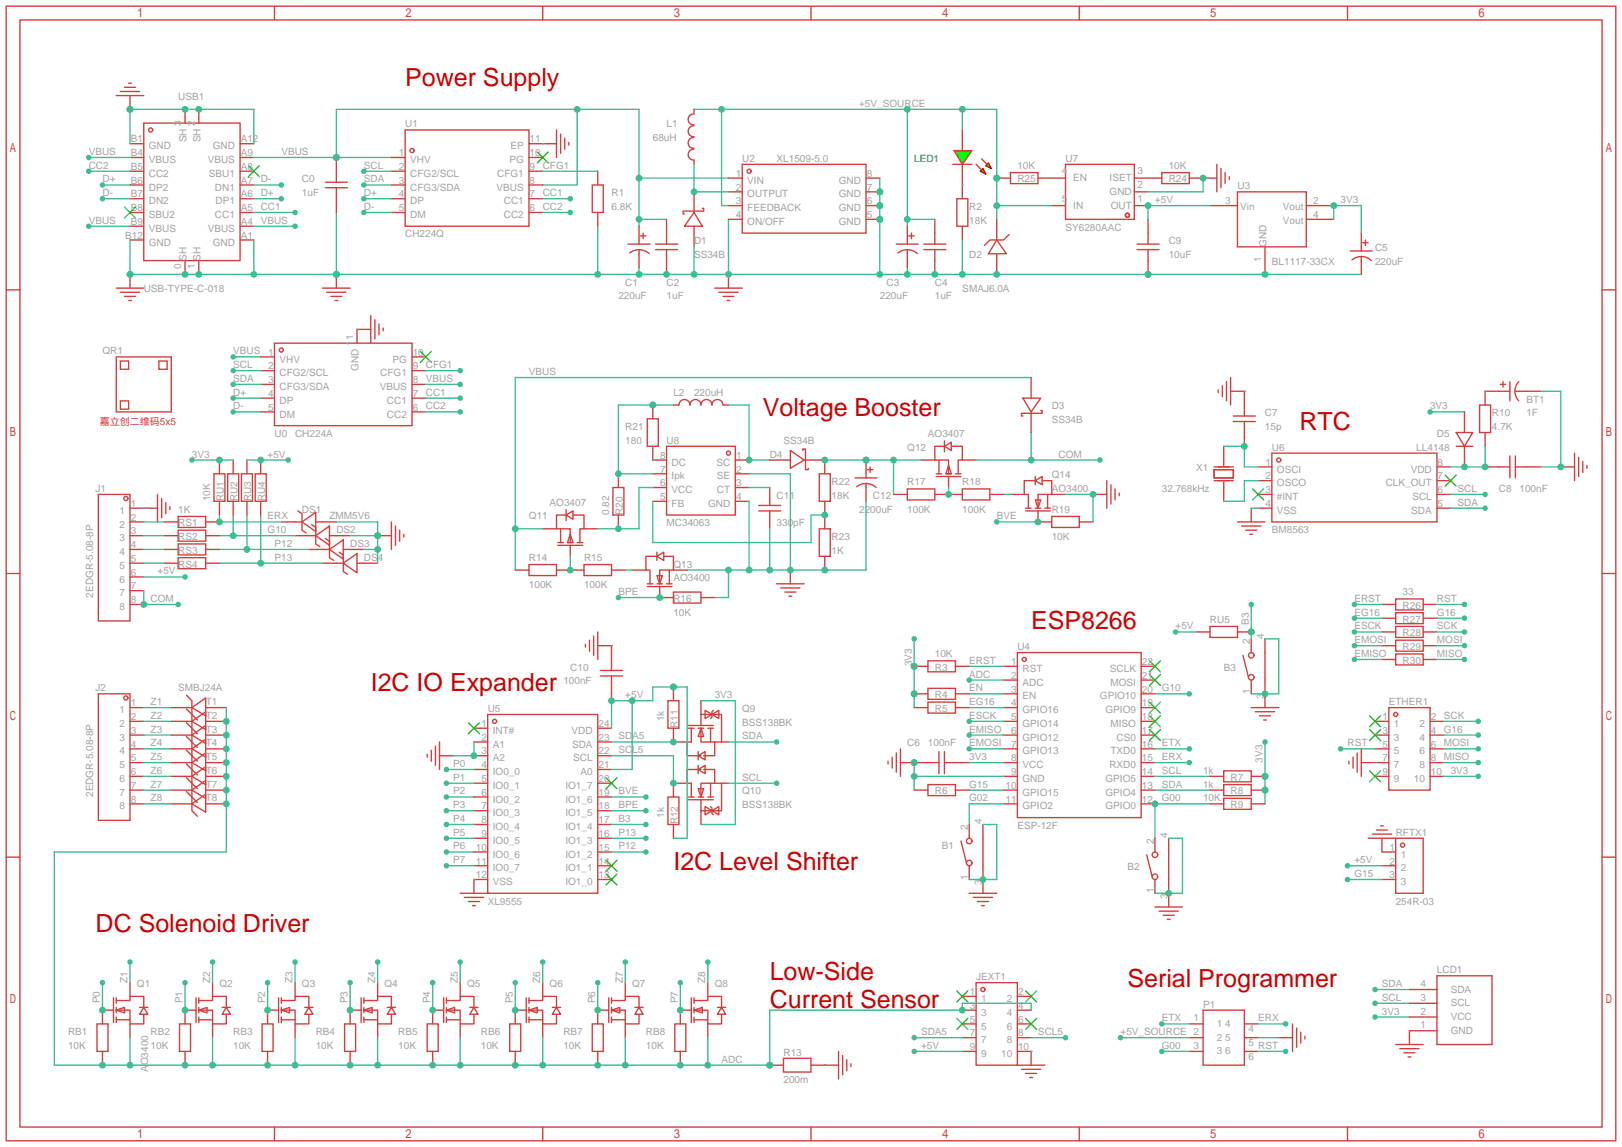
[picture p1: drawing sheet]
<svg xmlns="http://www.w3.org/2000/svg" width="299mm" height="212mm" viewBox="0 0 299 212" stroke-linecap="round" stroke-linejoin="round" font-family="sans-serif">
<defs><g id="words">
<g font-size="4.6" fill="#c00">
<text x="74.8" y="15.9">Power Supply</text>
<text x="140.8" y="76.9">Voltage Booster</text>
<text x="239.9" y="79.4">RTC</text>
<text x="190.4" y="116.3">ESP8266</text>
<text x="68.5" y="127.7">I2C IO Expander</text>
<text x="124.3" y="160.7">I2C Level Shifter</text>
<text x="17.7" y="172.1">DC Solenoid Driver</text>
<text x="142.1" y="181">Low-Side</text>
<text x="208.2" y="182.3">Serial Programmer</text>
<text x="142.1" y="186.1">Current Sensor</text>
</g>
<g font-size="1.8" fill="#a2a2a2">
<text x="32.9" y="18.5">USB1</text>
<text x="33.4" y="23.2" transform="rotate(-90 33.4 23.2)">3</text>
<text x="36" y="23.2" transform="rotate(-90 36 23.2)">2</text>
<text x="74.8" y="23.5">U1</text>
<text x="123.1" y="23.5">L1</text>
<text x="158.6" y="19.7">+5V_SOURCE</text>
<text x="16.4" y="28.6">VBUS</text>
<text x="24.2" y="26.3">B1</text>
<text x="24.2" y="28.9">B4</text>
<text x="27.5" y="27.6">GND</text>
<text x="34.5" y="26.3" transform="rotate(-90 34.5 26.3)">SH</text>
<text x="37" y="26.3" transform="rotate(-90 37 26.3)">SH</text>
<text x="39.3" y="27.6">GND</text>
<text x="44.4" y="28.9">A9</text>
<text x="44.4" y="26.3">A12</text>
<text x="51.9" y="28.6">VBUS</text>
<text x="73.6" y="28.9">1</text>
<text x="94.3" y="27.6">EP</text>
<text x="97.8" y="28.9">10</text>
<text x="97.8" y="26.3">11</text>
<text x="120.5" y="26.1">68uH</text>
<text x="137" y="29.9">U2</text>
<text x="143.4" y="29.9">XL1509-5.0</text>
<text x="196.7" y="29.9">U7</text>
<text x="16.4" y="31.2">CC2</text>
<text x="18.9" y="33.7">D+</text>
<text x="24.2" y="31.4">B5</text>
<text x="24.2" y="33.9">B6</text>
<text x="27.5" y="30.1">VBUS</text>
<text x="27.5" y="32.7">CC2</text>
<text x="27.5" y="35.2">DP2</text>
<text x="38.4" y="30.1">VBUS</text>
<text x="38.6" y="32.7">SBU1</text>
<text x="39.7" y="35.2">DN1</text>
<text x="44.4" y="33.9">A7</text>
<text x="44.4" y="31.4">A8</text>
<text x="48.1" y="33.7">D-</text>
<text x="55.8" y="33.7">C0</text>
<text x="67.2" y="31.2">SCL</text>
<text x="67.2" y="33.7">SDA</text>
<text x="73.6" y="31.4">2</text>
<text x="73.6" y="33.9">3</text>
<text x="75.7" y="30.1">VHV</text>
<text x="75.7" y="32.7">CFG2/SCL</text>
<text x="75.7" y="35.2">CFG3/SDA</text>
<text x="91.7" y="35.2">VBUS</text>
<text x="91.8" y="32.7">CFG1</text>
<text x="94.1" y="30.1">PG</text>
<text x="97.8" y="33.9">8</text>
<text x="97.8" y="31.4">9</text>
<text x="100.2" y="31.2">CFG1</text>
<text x="135.9" y="32.7">1</text>
<text x="135.9" y="35.2">2</text>
<text x="138" y="33.9">VIN</text>
<text x="154.8" y="33.9">GND</text>
<text x="160" y="35.2">7</text>
<text x="160" y="32.7">8</text>
<text x="187.8" y="33.7">R25</text>
<text x="187.8" y="31.2">10K</text>
<text x="196.1" y="32.2">4</text>
<text x="198.1" y="33.4">EN</text>
<text x="204.9" y="33.4">ISET</text>
<text x="204.9" y="36">GND</text>
<text x="210" y="34.7">2</text>
<text x="210" y="32.2">3</text>
<text x="215.8" y="33.7">R24</text>
<text x="215.8" y="31.2">10K</text>
<text x="228.5" y="35">U3</text>
<text x="16.4" y="41.3">VBUS</text>
<text x="18.9" y="36.2">D-</text>
<text x="24.2" y="36.5">B7</text>
<text x="24.2" y="39">B8</text>
<text x="24.2" y="41.6">B9</text>
<text x="27.5" y="37.7">DN2</text>
<text x="27.5" y="40.3">SBU2</text>
<text x="39.7" y="40.3">CC1</text>
<text x="39.8" y="37.7">DP1</text>
<text x="44.4" y="41.6">A4</text>
<text x="44.4" y="39">A5</text>
<text x="44.4" y="36.5">A6</text>
<text x="48.1" y="41.3">VBUS</text>
<text x="48.1" y="36.2">D+</text>
<text x="48.1" y="38.8">CC1</text>
<text x="55.8" y="36.2">1uF</text>
<text x="67.2" y="36.2">D+</text>
<text x="67.2" y="38.8">D-</text>
<text x="73.6" y="36.5">4</text>
<text x="73.6" y="39">5</text>
<text x="75.7" y="37.7">DP</text>
<text x="75.7" y="40.3">DM</text>
<text x="93" y="40.3">CC2</text>
<text x="93" y="37.7">CC1</text>
<text x="97.8" y="39">6</text>
<text x="97.8" y="36.5">7</text>
<text x="100.2" y="38.8">CC2</text>
<text x="100.2" y="36.2">CC1</text>
<text x="112.9" y="36.2">R1</text>
<text x="112.9" y="38.8">6.8K</text>
<text x="135.9" y="37.7">3</text>
<text x="135.9" y="40.3">4</text>
<text x="138" y="36.5">OUTPUT</text>
<text x="138" y="39">FEEDBACK</text>
<text x="138" y="41.6">ON/OFF</text>
<text x="154.8" y="41.6">GND</text>
<text x="154.8" y="39">GND</text>
<text x="154.8" y="36.5">GND</text>
<text x="160" y="40.3">5</text>
<text x="160" y="37.7">6</text>
<text x="178.9" y="38.8">R2</text>
<text x="178.9" y="41.3">18K</text>
<text x="196.1" y="37.3">5</text>
<text x="198.1" y="38.5">IN</text>
<text x="205.1" y="38.5">OUT</text>
<text x="210" y="37.3">1</text>
<text x="213.2" y="37.5">+5V</text>
<text x="226.2" y="37.7">3</text>
<text x="229" y="38.8">Vin</text>
<text x="236.9" y="38.8">Vout</text>
<text x="236.9" y="41.3">Vout</text>
<text x="242.4" y="37.7">2</text>
<text x="242.4" y="40.3">4</text>
<text x="247.5" y="37.5">3V3</text>
<text x="23.1" y="44.1">B12</text>
<text x="27.5" y="42.8">VBUS</text>
<text x="27.5" y="45.4">GND</text>
<text x="38.4" y="42.8">VBUS</text>
<text x="39.3" y="45.4">GND</text>
<text x="44.4" y="44.1">A1</text>
<text x="74.8" y="43.9">CH224Q</text>
<text x="128.1" y="45.1">D1</text>
<text x="128.1" y="47.7">SS34B</text>
<text x="178.9" y="47.7">D2</text>
<text x="196.7" y="42.6">SY6280AAC</text>
<text x="215.8" y="45.1">C9</text>
<text x="215.8" y="47.7">10uF</text>
<text x="233.9" y="45.6" transform="rotate(-90 233.9 45.6)">GND</text>
<text x="253.9" y="46.4">C5</text>
<text x="33.4" y="49.6" transform="rotate(-90 33.4 49.6)">0</text>
<text x="34.5" y="48.1" transform="rotate(-90 34.5 48.1)">SH</text>
<text x="36" y="49.6" transform="rotate(-90 36 49.6)">1</text>
<text x="37" y="48.1" transform="rotate(-90 37 48.1)">SH</text>
<text x="115.4" y="52.8">C1</text>
<text x="123.1" y="52.8">C2</text>
<text x="163.7" y="52.8">C3</text>
<text x="172.6" y="52.8">C4</text>
<text x="232.8" y="48.4" transform="rotate(-90 232.8 48.4)">1</text>
<text x="234.8" y="48.9">BL1117-33CX</text>
<text x="253.9" y="48.9">220uF</text>
<text x="26.5" y="54">USB-TYPE-C-018</text>
<text x="114.2" y="55.3">220uF</text>
<text x="123.1" y="55.3">1uF</text>
<text x="162.4" y="55.3">220uF</text>
<text x="172.6" y="55.3">1uF</text>
<text x="177.7" y="54">SMAJ6.0A</text>
<text x="18.9" y="65.5">QR1</text>
<text x="43.1" y="65.5">VBUS</text>
<text x="49.5" y="65.7">1</text>
<text x="65.2" y="63.9" transform="rotate(-90 65.2 63.9)">11</text>
<text x="76.2" y="65.7">10</text>
<text x="43.1" y="68">SCL</text>
<text x="43.1" y="70.5">SDA</text>
<text x="49.5" y="68.2">2</text>
<text x="49.5" y="70.8">3</text>
<text x="51.6" y="67">VHV</text>
<text x="51.6" y="69.5">CFG2/SCL</text>
<text x="66.2" y="68.5" transform="rotate(-90 66.2 68.5)">GND</text>
<text x="70.2" y="69.5">CFG1</text>
<text x="72.5" y="67">PG</text>
<text x="76.2" y="70.8">8</text>
<text x="76.2" y="68.2">9</text>
<text x="78.6" y="70.5">VBUS</text>
<text x="78.6" y="68">CFG1</text>
<text x="97.7" y="69.3">VBUS</text>
<text x="43.1" y="73.1">D+</text>
<text x="43.1" y="75.6">D-</text>
<text x="49.5" y="73.3">4</text>
<text x="49.5" y="75.8">5</text>
<text x="51.6" y="72">CFG3/SDA</text>
<text x="51.6" y="74.6">DP</text>
<text x="51.6" y="77.1">DM</text>
<text x="70.1" y="72">VBUS</text>
<text x="71.4" y="77.1">CC2</text>
<text x="71.4" y="74.6">CC1</text>
<text x="76.2" y="75.8">6</text>
<text x="76.2" y="73.3">7</text>
<text x="78.6" y="73.1">CC1</text>
<text x="78.6" y="75.6">CC2</text>
<text x="124.3" y="73.1">L2</text>
<text x="128.1" y="73.1">220uH</text>
<text x="194.2" y="75.6">D3</text>
<text x="233.6" y="76.9">C7</text>
<text x="264" y="75.6">3V3</text>
<text x="275.5" y="76.9">R10</text>
<text x="281.8" y="74.3">BT1</text>
<text x="281.8" y="76.9">1F</text>
<text x="50.7" y="80.7">U0</text>
<text x="54.5" y="80.7">CH224A</text>
<text x="115.4" y="79.4">R21</text>
<text x="115.4" y="82">180</text>
<text x="123.1" y="82">U8</text>
<text x="144.7" y="82">SS34B</text>
<text x="167.5" y="83.2">Q12</text>
<text x="171.3" y="80.7">AO3407</text>
<text x="194.2" y="78.2">SS34B</text>
<text x="233.6" y="79.4">15p</text>
<text x="234.8" y="83.2">U6</text>
<text x="261.5" y="83.2">LL4148</text>
<text x="265.3" y="80.7">D5</text>
<text x="275.5" y="79.4">4.7K</text>
<text x="35.4" y="84.5">3V3</text>
<text x="49.4" y="84.5">+5V</text>
<text x="121.9" y="89.8">6</text>
<text x="121.9" y="87.3">7</text>
<text x="121.9" y="84.7">8</text>
<text x="124" y="88.5">Ipk</text>
<text x="124" y="86">DC</text>
<text x="132.3" y="86">SC</text>
<text x="132.4" y="88.5">SE</text>
<text x="135.9" y="84.7">1</text>
<text x="135.9" y="87.3">2</text>
<text x="135.9" y="89.8">3</text>
<text x="142.1" y="84.5">D4</text>
<text x="153.5" y="89.6">R22</text>
<text x="167.5" y="89.6">R17</text>
<text x="177.7" y="89.6">R18</text>
<text x="194.2" y="88.3">Q14</text>
<text x="195.5" y="84.5">COM</text>
<text x="220.9" y="87">X1</text>
<text x="233.7" y="86">1</text>
<text x="233.7" y="88.5">2</text>
<text x="235.8" y="87.3">OSCI</text>
<text x="235.8" y="89.8">OSCO</text>
<text x="255.8" y="89.8">CLK_OUT</text>
<text x="260.5" y="87.3">VDD</text>
<text x="265.4" y="88.5">7</text>
<text x="265.4" y="86">8</text>
<text x="17.7" y="90.9">J1</text>
<text x="22" y="94.9">1</text>
<text x="24.1" y="93.6">1</text>
<text x="32.9" y="94.7">1K</text>
<text x="38.8" y="92.6" transform="rotate(-90 38.8 92.6)">10K</text>
<text x="41.3" y="92.6" transform="rotate(-90 41.3 92.6)">RU1</text>
<text x="43.9" y="92.6" transform="rotate(-90 43.9 92.6)">RU2</text>
<text x="46.4" y="92.6" transform="rotate(-90 46.4 92.6)">RU3</text>
<text x="48.9" y="92.6" transform="rotate(-90 48.9 92.6)">RU4</text>
<text x="49.4" y="95.9">ERX</text>
<text x="55.8" y="94.7">DS1</text>
<text x="60.8" y="95.9">ZMM5V6</text>
<text x="97.7" y="95.9">Q11</text>
<text x="101.5" y="93.4">AO3407</text>
<text x="112.4" y="95.1" transform="rotate(-90 112.4 95.1)">0.82</text>
<text x="115" y="95.1" transform="rotate(-90 115 95.1)">R20</text>
<text x="121.9" y="92.4">5</text>
<text x="124" y="93.6">FB</text>
<text x="124" y="91.1">VCC</text>
<text x="130.7" y="93.6">GND</text>
<text x="132.4" y="91.1">CT</text>
<text x="135.9" y="92.4">4</text>
<text x="143.4" y="92.1">C11</text>
<text x="153.5" y="92.1">18K</text>
<text x="158.6" y="94.7">2200uF</text>
<text x="161.2" y="92.1">C12</text>
<text x="167.5" y="94.7">100K</text>
<text x="177.7" y="94.7">100K</text>
<text x="184" y="95.9">BVE</text>
<text x="194.2" y="90.9">AO3400</text>
<text x="194.2" y="94.7">R19</text>
<text x="214.5" y="90.9">32.768kHz</text>
<text x="233.7" y="91.1">3</text>
<text x="233.7" y="93.6">4</text>
<text x="235.8" y="92.4">#INT</text>
<text x="235.8" y="94.9">VSS</text>
<text x="260.6" y="94.9">SDA</text>
<text x="260.8" y="92.4">SCL</text>
<text x="265.4" y="93.6">5</text>
<text x="265.4" y="91.1">6</text>
<text x="269.1" y="90.9">SCL</text>
<text x="269.1" y="93.4">SDA</text>
<text x="276.7" y="90.9">C8</text>
<text x="280.5" y="90.9">100nF</text>
<text x="22" y="97.4">2</text>
<text x="22" y="100">3</text>
<text x="24.1" y="96.2">2</text>
<text x="24.1" y="98.7">3</text>
<text x="24.1" y="101.2">4</text>
<text x="32.9" y="97.2">RS1</text>
<text x="32.9" y="99.7">RS2</text>
<text x="49.4" y="98.5">G10</text>
<text x="50.7" y="101">P12</text>
<text x="62.1" y="98.5">DS2</text>
<text x="64.6" y="101">DS3</text>
<text x="123.1" y="97.2">MC34063</text>
<text x="143.4" y="97.2">330pF</text>
<text x="153.5" y="99.7">R23</text>
<text x="194.2" y="99.7">10K</text>
<text x="234.8" y="98.5">BM8563</text>
<text x="22" y="102.5">4</text>
<text x="22" y="105.1">5</text>
<text x="22" y="107.6">6</text>
<text x="24.1" y="103.8">5</text>
<text x="24.1" y="106.3">6</text>
<text x="29.1" y="106.1">+5V</text>
<text x="32.9" y="102.3">RS3</text>
<text x="32.9" y="104.8">RS4</text>
<text x="50.7" y="103.6">P13</text>
<text x="67.2" y="103.6">DS4</text>
<text x="97.7" y="103.6">R14</text>
<text x="107.8" y="103.6">R15</text>
<text x="124.3" y="104.8">Q13</text>
<text x="124.3" y="107.4">AO3400</text>
<text x="153.5" y="102.3">1K</text>
<text x="17.2" y="110.4" transform="rotate(-90 17.2 110.4)">2EDGR-5.08-8P</text>
<text x="22" y="110.1">7</text>
<text x="22" y="112.7">8</text>
<text x="24.1" y="108.9">7</text>
<text x="24.1" y="111.4">8</text>
<text x="27.8" y="111.2">COM</text>
<text x="97.7" y="108.6">100K</text>
<text x="107.8" y="108.6">100K</text>
<text x="114.2" y="109.9">BPE</text>
<text x="124.3" y="111.2">R16</text>
<text x="124.3" y="113.7">10K</text>
<text x="250.1" y="111.2">ERST</text>
<text x="250.1" y="113.7">EG16</text>
<text x="259" y="112.4">R26</text>
<text x="259" y="109.9">33</text>
<text x="265.3" y="113.7">G16</text>
<text x="265.3" y="111.2">RST</text>
<text x="217" y="116.3">+5V</text>
<text x="223.4" y="115">RU5</text>
<text x="230.6" y="115.4" transform="rotate(-90 230.6 115.4)">B3</text>
<text x="230.8" y="119" transform="rotate(-90 230.8 119)">2</text>
<text x="233.3" y="118" transform="rotate(-90 233.3 118)">4</text>
<text x="250.1" y="116.3">ESCK</text>
<text x="250.1" y="118.8">EMOSI</text>
<text x="259" y="117.5">R28</text>
<text x="259" y="115">R27</text>
<text x="265.3" y="116.3">SCK</text>
<text x="265.3" y="118.8">MOSI</text>
<text x="105.3" y="123.9">C10</text>
<text x="168.3" y="123.1" transform="rotate(-90 168.3 123.1)">3V3</text>
<text x="172.6" y="123.9">R3</text>
<text x="172.6" y="121.3">10K</text>
<text x="178.9" y="122.6">ERST</text>
<text x="178.9" y="125.1">ADC</text>
<text x="186.7" y="122.8">1</text>
<text x="186.7" y="125.4">2</text>
<text x="187.8" y="120.1">U4</text>
<text x="188.8" y="124.1">RST</text>
<text x="204.9" y="124.1">SCLK</text>
<text x="210.8" y="125.4">21</text>
<text x="210.8" y="122.8">22</text>
<text x="225.9" y="123.9">B3</text>
<text x="250.1" y="121.3">EMISO</text>
<text x="259" y="120.1">R29</text>
<text x="259" y="122.6">R30</text>
<text x="265.3" y="121.3">MISO</text>
<text x="17.7" y="127.7">J2</text>
<text x="22" y="131.7">1</text>
<text x="24.1" y="130.5">1</text>
<text x="27.8" y="130.2">Z1</text>
<text x="32.9" y="127.7">SMBJ24A</text>
<text x="38" y="130.2">T1</text>
<text x="90" y="131.5">U5</text>
<text x="104" y="126.4">100nF</text>
<text x="115.4" y="129">+5V</text>
<text x="132" y="129">3V3</text>
<text x="137" y="131.5">Q9</text>
<text x="172.6" y="129">R4</text>
<text x="172.6" y="131.5">R5</text>
<text x="178.9" y="127.7">EN</text>
<text x="178.9" y="130.2">EG16</text>
<text x="186.7" y="127.9">3</text>
<text x="186.7" y="130.5">4</text>
<text x="188.8" y="126.6">ADC</text>
<text x="188.8" y="129.2">EN</text>
<text x="188.8" y="131.7">GPIO16</text>
<text x="203.1" y="129.2">GPIO10</text>
<text x="204.1" y="131.7">GPIO9</text>
<text x="205" y="126.6">MOSI</text>
<text x="210.8" y="130.5">19</text>
<text x="210.8" y="127.9">20</text>
<text x="214.5" y="127.7">G10</text>
<text x="230.8" y="128.2" transform="rotate(-90 230.8 128.2)">1</text>
<text x="233.3" y="129.2" transform="rotate(-90 233.3 129.2)">3</text>
<text x="256.4" y="130.2">ETHER1</text>
<text x="22" y="134.3">2</text>
<text x="22" y="136.8">3</text>
<text x="24.1" y="133">2</text>
<text x="24.1" y="135.5">3</text>
<text x="27.8" y="132.8">Z2</text>
<text x="27.8" y="135.3">Z3</text>
<text x="27.8" y="137.8">Z4</text>
<text x="38" y="132.8">T2</text>
<text x="38" y="135.3">T3</text>
<text x="38" y="137.8">T4</text>
<text x="88.9" y="134.3">1</text>
<text x="88.9" y="136.8">2</text>
<text x="91" y="135.5">INT#</text>
<text x="105.5" y="135.5">VDD</text>
<text x="110.5" y="136.8">23</text>
<text x="110.5" y="134.3">24</text>
<text x="114.2" y="136.6">SDA5</text>
<text x="122.6" y="133.2" transform="rotate(-90 122.6 133.2)">1k</text>
<text x="125.1" y="134.5" transform="rotate(-90 125.1 134.5)">R11</text>
<text x="137" y="134">BSS138BK</text>
<text x="137" y="136.6">SDA</text>
<text x="167.5" y="137.8">C6</text>
<text x="171.3" y="137.8">100nF</text>
<text x="178.9" y="132.8">ESCK</text>
<text x="178.9" y="135.3">EMISO</text>
<text x="178.9" y="137.8">EMOSI</text>
<text x="186.7" y="133">5</text>
<text x="186.7" y="135.5">6</text>
<text x="188.8" y="134.3">GPIO14</text>
<text x="188.8" y="136.8">GPIO12</text>
<text x="205" y="134.3">MISO</text>
<text x="206.2" y="136.8">CS0</text>
<text x="210.8" y="135.5">17</text>
<text x="210.8" y="133">18</text>
<text x="214.5" y="137.8">ETX</text>
<text x="248.8" y="137.8">RST</text>
<text x="255.3" y="133">1</text>
<text x="255.3" y="135.5">3</text>
<text x="257.4" y="134.3">1</text>
<text x="257.4" y="136.8">3</text>
<text x="262.1" y="136.8">4</text>
<text x="262.1" y="134.3">2</text>
<text x="264.2" y="135.5">4</text>
<text x="264.2" y="133">2</text>
<text x="266.6" y="132.8">SCK</text>
<text x="266.6" y="135.3">G16</text>
<text x="266.6" y="137.8">MOSI</text>
<text x="22" y="139.3">4</text>
<text x="22" y="141.9">5</text>
<text x="24.1" y="138.1">4</text>
<text x="24.1" y="140.6">5</text>
<text x="24.1" y="143.2">6</text>
<text x="27.8" y="140.4">Z5</text>
<text x="27.8" y="142.9">Z6</text>
<text x="38" y="140.4">T5</text>
<text x="38" y="142.9">T6</text>
<text x="83.7" y="141.7">P0</text>
<text x="88.9" y="139.3">3</text>
<text x="88.9" y="141.9">4</text>
<text x="91" y="138.1">A1</text>
<text x="91" y="140.6">A2</text>
<text x="91" y="143.2">IO0_0</text>
<text x="105.6" y="138.1">SDA</text>
<text x="105.8" y="140.6">SCL</text>
<text x="107.2" y="143.2">A0</text>
<text x="110.5" y="141.9">21</text>
<text x="110.5" y="139.3">22</text>
<text x="114.2" y="139.1">SCL5</text>
<text x="178.9" y="140.4">3V3</text>
<text x="186.7" y="138.1">7</text>
<text x="186.7" y="140.6">8</text>
<text x="186.7" y="143.2">9</text>
<text x="188.8" y="139.3">GPIO13</text>
<text x="188.8" y="141.9">VCC</text>
<text x="204.8" y="141.9">RXD0</text>
<text x="205" y="139.3">TXD0</text>
<text x="210.8" y="143.2">14</text>
<text x="210.8" y="140.6">15</text>
<text x="210.8" y="138.1">16</text>
<text x="214.5" y="142.9">SCL</text>
<text x="214.5" y="140.4">ERX</text>
<text x="222.1" y="142.9">1k</text>
<text x="233.1" y="140.8" transform="rotate(-90 233.1 140.8)">3V3</text>
<text x="255.3" y="138.1">5</text>
<text x="255.3" y="140.6">7</text>
<text x="255.3" y="143.2">9</text>
<text x="257.4" y="139.3">5</text>
<text x="257.4" y="141.9">7</text>
<text x="262.1" y="141.9">8</text>
<text x="262.1" y="139.3">6</text>
<text x="264.2" y="143.2">10</text>
<text x="264.2" y="140.6">8</text>
<text x="264.2" y="138.1">6</text>
<text x="266.6" y="140.4">MISO</text>
<text x="267.8" y="142.9">3V3</text>
<text x="17.2" y="147.2" transform="rotate(-90 17.2 147.2)">2EDGR-5.08-8P</text>
<text x="22" y="144.4">6</text>
<text x="22" y="147">7</text>
<text x="22" y="149.5">8</text>
<text x="24.1" y="145.7">7</text>
<text x="24.1" y="148.2">8</text>
<text x="27.8" y="145.5">Z7</text>
<text x="27.8" y="148">Z8</text>
<text x="38" y="145.5">T7</text>
<text x="38" y="148">T8</text>
<text x="83.7" y="144.2">P1</text>
<text x="83.7" y="146.7">P2</text>
<text x="83.7" y="149.3">P3</text>
<text x="88.9" y="144.4">5</text>
<text x="88.9" y="147">6</text>
<text x="88.9" y="149.5">7</text>
<text x="91" y="145.7">IO0_1</text>
<text x="91" y="148.2">IO0_2</text>
<text x="104.4" y="148.2">IO1_6</text>
<text x="104.4" y="145.7">IO1_7</text>
<text x="110.5" y="149.5">18</text>
<text x="110.5" y="147">19</text>
<text x="110.5" y="144.4">20</text>
<text x="114.2" y="149.3">BPE</text>
<text x="114.2" y="146.7">BVE</text>
<text x="137" y="146.7">Q10</text>
<text x="137" y="149.3">BSS138BK</text>
<text x="137" y="144.2">SCL</text>
<text x="172.6" y="146.7">R6</text>
<text x="178.9" y="145.5">G15</text>
<text x="178.9" y="148">G02</text>
<text x="185.7" y="145.7">10</text>
<text x="185.7" y="148.2">11</text>
<text x="188.8" y="144.4">GND</text>
<text x="188.8" y="147">GPIO15</text>
<text x="188.8" y="149.5">GPIO2</text>
<text x="204.1" y="149.5">GPIO0</text>
<text x="204.1" y="147">GPIO4</text>
<text x="204.1" y="144.4">GPIO5</text>
<text x="210.8" y="148.2">12</text>
<text x="210.8" y="145.7">13</text>
<text x="214.5" y="148">G00</text>
<text x="214.5" y="145.5">SDA</text>
<text x="222.1" y="148">10K</text>
<text x="222.1" y="145.5">1k</text>
<text x="227.2" y="149.3">R9</text>
<text x="227.2" y="144.2">R7</text>
<text x="227.2" y="146.7">R8</text>
<text x="257.4" y="144.4">9</text>
<text x="261" y="144.4">10</text>
<text x="83.7" y="151.8">P4</text>
<text x="83.7" y="154.4">P5</text>
<text x="88.9" y="152">8</text>
<text x="88.9" y="154.6">9</text>
<text x="91" y="150.8">IO0_3</text>
<text x="91" y="153.3">IO0_4</text>
<text x="91" y="155.9">IO0_5</text>
<text x="104.4" y="155.9">IO1_3</text>
<text x="104.4" y="153.3">IO1_4</text>
<text x="104.4" y="150.8">IO1_5</text>
<text x="110.5" y="154.6">16</text>
<text x="110.5" y="152">17</text>
<text x="114.2" y="154.4">P13</text>
<text x="114.2" y="151.8">B3</text>
<text x="122.6" y="151" transform="rotate(-90 122.6 151)">1k</text>
<text x="125.1" y="152.3" transform="rotate(-90 125.1 152.3)">R12</text>
<text x="178.7" y="153.3" transform="rotate(-90 178.7 153.3)">2</text>
<text x="181.3" y="152.3" transform="rotate(-90 181.3 152.3)">4</text>
<text x="187.8" y="153.1">ESP-12F</text>
<text x="213" y="155.8" transform="rotate(-90 213 155.8)">2</text>
<text x="215.5" y="154.8" transform="rotate(-90 215.5 154.8)">4</text>
<text x="257.7" y="154.4">RFTX1</text>
<text x="83.7" y="156.9">P6</text>
<text x="83.7" y="159.4">P7</text>
<text x="87.9" y="157.1">10</text>
<text x="87.9" y="159.7">11</text>
<text x="91" y="158.4">IO0_6</text>
<text x="91" y="160.9">IO0_7</text>
<text x="104.4" y="160.9">IO1_1</text>
<text x="104.4" y="158.4">IO1_2</text>
<text x="110.5" y="159.7">14</text>
<text x="110.5" y="157.1">15</text>
<text x="114.2" y="156.9">P12</text>
<text x="173.9" y="156.9">B1</text>
<text x="208.2" y="160.7">B2</text>
<text x="250.1" y="159.4">+5V</text>
<text x="250.1" y="162">G15</text>
<text x="256.5" y="157.1">1</text>
<text x="256.5" y="159.7">2</text>
<text x="258.6" y="158.4">1</text>
<text x="258.6" y="160.9">2</text>
<text x="87.9" y="162.2">12</text>
<text x="90" y="167.1">XL9555</text>
<text x="91" y="163.5">VSS</text>
<text x="104.4" y="163.5">IO1_0</text>
<text x="110.5" y="162.2">13</text>
<text x="178.7" y="162.4" transform="rotate(-90 178.7 162.4)">1</text>
<text x="181.3" y="163.5" transform="rotate(-90 181.3 163.5)">3</text>
<text x="213" y="165" transform="rotate(-90 213 165)">1</text>
<text x="215.5" y="166" transform="rotate(-90 215.5 166)">3</text>
<text x="256.5" y="162.2">3</text>
<text x="257.7" y="167.1">254R-03</text>
<text x="258.6" y="163.5">3</text>
<text x="265.3" y="179.8">LCD1</text>
<text x="18.5" y="185.3" transform="rotate(-90 18.5 185.3)">P0</text>
<text x="23.5" y="181.5" transform="rotate(-90 23.5 181.5)">Z1</text>
<text x="25.3" y="182.3">Q1</text>
<text x="33.7" y="185.3" transform="rotate(-90 33.7 185.3)">P1</text>
<text x="38.8" y="181.5" transform="rotate(-90 38.8 181.5)">Z2</text>
<text x="40.5" y="182.3">Q2</text>
<text x="48.9" y="185.3" transform="rotate(-90 48.9 185.3)">P2</text>
<text x="54" y="181.5" transform="rotate(-90 54 181.5)">Z3</text>
<text x="55.8" y="182.3">Q3</text>
<text x="64.2" y="185.3" transform="rotate(-90 64.2 185.3)">P3</text>
<text x="69.3" y="181.5" transform="rotate(-90 69.3 181.5)">Z4</text>
<text x="71" y="182.3">Q4</text>
<text x="79.4" y="185.3" transform="rotate(-90 79.4 185.3)">P4</text>
<text x="84.5" y="181.5" transform="rotate(-90 84.5 181.5)">Z5</text>
<text x="86.2" y="182.3">Q5</text>
<text x="94.7" y="185.3" transform="rotate(-90 94.7 185.3)">P5</text>
<text x="99.7" y="181.5" transform="rotate(-90 99.7 181.5)">Z6</text>
<text x="101.5" y="182.3">Q6</text>
<text x="109.9" y="185.3" transform="rotate(-90 109.9 185.3)">P6</text>
<text x="115" y="181.5" transform="rotate(-90 115 181.5)">Z7</text>
<text x="116.7" y="182.3">Q7</text>
<text x="125.1" y="185.3" transform="rotate(-90 125.1 185.3)">P7</text>
<text x="130.2" y="181.5" transform="rotate(-90 130.2 181.5)">Z8</text>
<text x="132" y="182.3">Q8</text>
<text x="179.1" y="183.8">1</text>
<text x="180.2" y="181">JEXT1</text>
<text x="181.2" y="185.1">1</text>
<text x="185.9" y="185.1">2</text>
<text x="188" y="183.8">2</text>
<text x="255.1" y="184.8">SCL</text>
<text x="255.1" y="182.3">SDA</text>
<text x="262.2" y="182.3">4</text>
<text x="262.2" y="184.8">3</text>
<text x="267.8" y="183.3">SDA</text>
<text x="267.8" y="185.8">SCL</text>
<text x="12.6" y="191.2">RB1</text>
<text x="27.8" y="191.2">RB2</text>
<text x="43.1" y="191.2">RB3</text>
<text x="58.3" y="191.2">RB4</text>
<text x="73.5" y="191.2">RB5</text>
<text x="88.8" y="191.2">RB6</text>
<text x="104" y="191.2">RB7</text>
<text x="119.3" y="191.2">RB8</text>
<text x="170.1" y="191.2">SDA5</text>
<text x="179.1" y="186.3">3</text>
<text x="179.1" y="188.9">5</text>
<text x="179.1" y="191.4">7</text>
<text x="181.2" y="187.6">3</text>
<text x="181.2" y="190.1">5</text>
<text x="185.9" y="190.1">6</text>
<text x="185.9" y="187.6">4</text>
<text x="188" y="191.4">8</text>
<text x="188" y="188.9">6</text>
<text x="188" y="186.3">4</text>
<text x="191.6" y="191.2">SCL5</text>
<text x="206.9" y="191.2">+5V_SOURCE 2</text>
<text x="214.5" y="188.6">ETX</text>
<text x="220.3" y="188.6">1</text>
<text x="222.1" y="186.1">P1</text>
<text x="224.7" y="189.7">1</text>
<text x="226.2" y="189.7">4</text>
<text x="230.5" y="190.7">4</text>
<text x="232.3" y="188.6">ERX</text>
<text x="255.1" y="187.4">3V3</text>
<text x="262.2" y="187.4">2</text>
<text x="262.2" y="189.9">1</text>
<text x="267.8" y="188.4">VCC</text>
<text x="267.8" y="190.9">GND</text>
<text x="12.6" y="193.7">10K</text>
<text x="27.4" y="198" transform="rotate(-90 27.4 198)">AO3400</text>
<text x="27.8" y="193.7">10K</text>
<text x="43.1" y="193.7">10K</text>
<text x="58.3" y="193.7">10K</text>
<text x="73.5" y="193.7">10K</text>
<text x="88.8" y="193.7">10K</text>
<text x="104" y="193.7">10K</text>
<text x="119.3" y="193.7">10K</text>
<text x="133.2" y="196.3">ADC</text>
<text x="144.7" y="195">R13</text>
<text x="170.1" y="193.7">+5V</text>
<text x="179.1" y="194">9</text>
<text x="181.2" y="192.7">7</text>
<text x="181.2" y="195.2">9</text>
<text x="184.8" y="195.2">10</text>
<text x="185.9" y="192.7">8</text>
<text x="188" y="194">10</text>
<text x="214.5" y="193.7">G00</text>
<text x="220.3" y="193.7">3</text>
<text x="224.7" y="192.2">2</text>
<text x="224.7" y="194.7">3</text>
<text x="226.2" y="192.2">5</text>
<text x="226.2" y="194.7">6</text>
<text x="230.5" y="193.2">5</text>
<text x="230.5" y="195.8">6</text>
<text x="232.3" y="193.7">RST</text>
<text x="144.7" y="200.1">200m</text>
</g>
<text font-size="1.8" fill="#000080" x="168.8" y="29.9">LED1</text>
<text font-size="1.8" fill="#d43d3d" x="18.4" y="78.4">嘉立创二维码5x5</text>
</g></defs>
<g fill="none" stroke="#d43d3d" stroke-width=".25">
<path d="M1.1 1.1h297.2v209.6h-297.2zM3.7 3.7h292.1v204.5h-292.1zM50.7 1.1v2.6M100.2 1.1v2.6M149.7 1.1v2.6M199.3 1.1v2.6M248.8 1.1v2.6M222.1 32.9h2.6M224.7 30.4v5M225.4 31.1v3.6M226.2 31.9v2M226.9 32.6v.5"/>
<path d="M1.1 53.5h2.6M121 45.1h4.1M121 46.1h4.1M123.1 40.5v4.6M123.1 46.1v4.6M132 53.2h5M132.7 54h3.6M133.5 54.7h2M134.2 55.5h.5M134.5 50.7v2.5M170.6 45.1h4M170.6 46.1h4"/>
<path d="M172.6 40.5v4.6M172.6 46.1v4.6M295.8 53.5h2.5M1.1 105.9h2.6M295.8 105.9h2.5M1.1 158.3h2.6M295.8 158.3h2.5M50.7 208.2v2.5M100.2 208.2v2.5M149.7 208.2v2.5M199.3 208.2v2.5M248.8 208.2v2.5"/>
</g>
<path d="M128.1 20.2h55.9v20.3M133.2 20.2v17.8h1.3M167.5 20.2v21.6M177.7 20.2v3.8M184 38h10.2M167.5 40.5h5.1" fill="none" stroke="#3dbd91" stroke-width=".25"/>
<g fill="#3dbd91">
<circle cx="167.5" cy="40.5" r=".63"/>
<circle cx="167.5" cy="20.2" r=".63"/>
<circle cx="177.7" cy="20.2" r=".63"/>
<circle cx="184" cy="32.9" r=".63"/>
<circle cx="184" cy="38" r=".63"/>
<circle cx="133.2" cy="20.2" r=".63"/>
</g>
<path d="M175.9 30.4h3.6M177.7 24v3.8M177.7 30.4v3.8" fill="none" stroke="#d43d3d" stroke-width=".25"/>
<path d="M176.1 27.8h3.4l-1.8 2.6z" fill="#0f0" stroke="#d43d3d" stroke-width=".25"/>
<g fill="#0f0" stroke="#a10000" stroke-width=".25">
<path d="M182 30.6l.5-.5 .5 1z"/>
<path d="M181.5 31.1l.5 1-1-.5z"/>
</g>
<g fill="none" stroke="#d43d3d" stroke-width=".25">
<path d="M180.2 30.4l1 1M181.2 29.3l1 1.1M223.4 38h5.1M228.5 35.4h12.7v10.2h-12.7zM241.2 38h5.1M233.6 45.6v5.1M241.2 40.5h5.1M232.3 86.2h2.5M232.3 88.8h2.5M232.3 91.3h2.5M232.3 93.9h2.5M234.8 83.7h30.5v12.7h-30.5z"/>
<path d="M265.3 86.2h2.5M265.3 88.8h2.5M265.3 91.3h2.5M265.3 93.9h2.5M87.5 134.5h2.5M87.5 137h2.5M87.5 139.6h2.5M90 132h20.4v33h-20.4zM110.4 134.5h2.5M110.4 137h2.5M110.4 139.6h2.5M185.3 123.1h2.5"/>
<path d="M185.3 125.6h2.5M185.3 128.1h2.5M185.3 130.7h2.5M185.3 133.2h2.5M185.3 135.8h2.5M185.3 138.3h2.5M187.8 120.5h22.9v30.5h-22.9zM210.7 123.1h2.5M210.7 125.6h2.5M210.7 128.1h2.5M210.7 130.7h2.5M210.7 133.2h2.5"/>
<path d="M210.7 135.8h2.5M210.7 138.3h2.5M87.5 142.1h2.5M87.5 144.7h2.5M87.5 147.2h2.5M87.5 149.7h2.5M87.5 152.3h2.5M87.5 154.8h2.5M87.5 157.4h2.5M87.5 159.9h2.5M110.4 142.1h2.5M110.4 144.7h2.5"/>
<path d="M110.4 147.2h2.5M110.4 149.7h2.5M110.4 152.3h2.5M110.4 154.8h2.5M110.4 157.4h2.5M110.4 159.9h2.5M185.3 140.8h2.5M185.3 143.4h2.5M185.3 145.9h2.5M185.3 148.5h2.5M210.7 140.8h2.5M210.7 143.4h2.5"/>
<path d="M210.7 145.9h2.5M210.7 148.5h2.5M87.5 162.4h2.5M110.4 162.4h2.5"/>
<circle cx="236.1" cy="85" r=".38"/>
<circle cx="91.3" cy="133.2" r=".38"/>
<circle cx="189.1" cy="121.8" r=".38"/>
</g>
<g fill="none" stroke="#3c3" stroke-width=".25">
<path d="M231.3 90.3l2 2M233.3 90.3l-2 2M266.8 87.8l2.1 2M268.9 87.8l-2.1 2M86.5 133.5l2 2M88.5 133.5l-2 2M212.2 134.7l2 2.1M212.2 132.2l2 2M212.2 129.7l2 2M212.2 124.6l2 2M212.2 122l2 2.1M214.2 134.7l-2 2.1"/>
<path d="M214.2 132.2l-2 2M214.2 129.7l-2 2M214.2 124.6l-2 2M214.2 122l-2 2.1M111.9 158.9l2 2M111.9 143.6l2 2.1M113.9 158.9l-2 2M113.9 143.6l-2 2.1M111.9 161.4l2 2M113.9 161.4l-2 2"/>
</g>
<path d="M246.3 40.5v-2.5h5v5.1M178.9 140.8h6.4" fill="none" stroke="#3dbd91" stroke-width=".25"/>
<circle cx="246.3" cy="38" r=".63" fill="#3dbd91"/>
<path d="M78.9 139.3v.5M79.6 138.6v2M80.4 137.8v3.6M81.2 139.6h2.5M81.2 137v5.1" fill="none" stroke="#d43d3d" stroke-width=".25"/>
<path d="M82.4 142.1h5.1" fill="none" stroke="#3dbd91" stroke-width=".25"/>
<circle cx="82.4" cy="142.1" r=".51" fill="#3dbd91"/>
<path d="M82.4 144.7h5.1" fill="none" stroke="#3dbd91" stroke-width=".25"/>
<circle cx="82.4" cy="144.7" r=".51" fill="#3dbd91"/>
<path d="M82.4 147.2h5.1" fill="none" stroke="#3dbd91" stroke-width=".25"/>
<circle cx="82.4" cy="147.2" r=".51" fill="#3dbd91"/>
<path d="M82.4 149.7h5.1" fill="none" stroke="#3dbd91" stroke-width=".25"/>
<circle cx="82.4" cy="149.7" r=".51" fill="#3dbd91"/>
<path d="M82.4 152.3h5.1" fill="none" stroke="#3dbd91" stroke-width=".25"/>
<circle cx="82.4" cy="152.3" r=".51" fill="#3dbd91"/>
<path d="M82.4 154.8h5.1" fill="none" stroke="#3dbd91" stroke-width=".25"/>
<circle cx="82.4" cy="154.8" r=".51" fill="#3dbd91"/>
<path d="M82.4 157.4h5.1" fill="none" stroke="#3dbd91" stroke-width=".25"/>
<circle cx="82.4" cy="157.4" r=".51" fill="#3dbd91"/>
<path d="M82.4 159.9h5.1" fill="none" stroke="#3dbd91" stroke-width=".25"/>
<circle cx="82.4" cy="159.9" r=".51" fill="#3dbd91"/>
<path d="M85 165h5M85.7 165.7h3.6M86.5 166.5h2M87.2 167.3h.6M87.5 162.4v2.6" fill="none" stroke="#d43d3d" stroke-width=".25"/>
<path d="M112.9 157.4h6.4M87.5 162.4h.1" fill="none" stroke="#3dbd91" stroke-width=".25"/>
<circle cx="119.3" cy="157.4" r=".51" fill="#3dbd91"/>
<path d="M112.9 154.8h6.4" fill="none" stroke="#3dbd91" stroke-width=".25"/>
<circle cx="119.3" cy="154.8" r=".51" fill="#3dbd91"/>
<path d="M112.9 152.3h6.4" fill="none" stroke="#3dbd91" stroke-width=".25"/>
<circle cx="119.3" cy="152.3" r=".51" fill="#3dbd91"/>
<path d="M224.2 86.7h3.5v1.6h-3.5zM224.2 86.2h3.5M224.2 88.8h3.5M225.9 82.4v3.6M225.9 89v3.6M228.5 96.4h5.1M229.2 97.2h3.6M230 97.9h2M230.8 98.7h.5M231 93.9v2.5" fill="none" stroke="#d43d3d" stroke-width=".25"/>
<path d="M225.9 82.4h3.8v3.8h2.6M231 93.9h1.3M232.3 88.8h-2.6v3.8h-3.8M267.8 91.3h6.4" fill="none" stroke="#3dbd91" stroke-width=".25"/>
<circle cx="274.2" cy="91.3" r=".51" fill="#3dbd91"/>
<path d="M267.8 93.9h6.4" fill="none" stroke="#3dbd91" stroke-width=".25"/>
<circle cx="274.2" cy="93.9" r=".51" fill="#3dbd91"/>
<path d="M284.4 72.3h3.8v13.9h-3.8M274.2 82.4v3.8h-6.4" fill="none" stroke="#3dbd91" stroke-width=".25"/>
<path d="M288.2 86.2h2.5M290.7 83.7v5.1M291.5 84.5v3.5M292.2 85.2v2M293 86v.5" fill="none" stroke="#d43d3d" stroke-width=".25"/>
<circle cx="288.2" cy="86.2" r=".63" fill="#3dbd91"/>
<path d="M178.9 123.1h6.4M178.9 125.6h6.4" fill="none" stroke="#3dbd91" stroke-width=".25"/>
<circle cx="178.9" cy="125.6" r=".51" fill="#3dbd91"/>
<path d="M178.9 128.1h6.4M178.9 130.7h6.4M178.9 133.2h6.4" fill="none" stroke="#3dbd91" stroke-width=".25"/>
<circle cx="178.9" cy="133.2" r=".51" fill="#3dbd91"/>
<path d="M178.9 135.8h6.4" fill="none" stroke="#3dbd91" stroke-width=".25"/>
<circle cx="178.9" cy="135.8" r=".51" fill="#3dbd91"/>
<path d="M178.9 138.3h6.4" fill="none" stroke="#3dbd91" stroke-width=".25"/>
<circle cx="178.9" cy="138.3" r=".51" fill="#3dbd91"/>
<path d="M164.7 139.8v2.1M165.5 139.1v3.5M166.2 138.3v5.1M164 140.6v.5M166.2 140.8h2.6" fill="none" stroke="#d43d3d" stroke-width=".25"/>
<path d="M168.8 140.8v5.1M168.8 143.4h16.5" fill="none" stroke="#3dbd91" stroke-width=".25"/>
<g fill="#3dbd91">
<circle cx="168.8" cy="143.4" r=".63"/>
<circle cx="168.8" cy="140.8" r=".63"/>
</g>
<path d="M178.9 145.9h6.4M185.3 148.5h-6.4v3.8M223.4 148.5h-10.2v6.3" fill="none" stroke="#3dbd91" stroke-width=".25"/>
<circle cx="213.2" cy="148.5" r=".63" fill="#3dbd91"/>
<path d="M213.2 145.9h10.2M213.2 143.4h10.2M213.2 140.8h6.4" fill="none" stroke="#3dbd91" stroke-width=".25"/>
<circle cx="219.6" cy="140.8" r=".51" fill="#3dbd91"/>
<path d="M213.2 138.3h6.4" fill="none" stroke="#3dbd91" stroke-width=".25"/>
<circle cx="219.6" cy="138.3" r=".51" fill="#3dbd91"/>
<path d="M213.2 128.1h6.4" fill="none" stroke="#3dbd91" stroke-width=".25"/>
<circle cx="219.6" cy="128.1" r=".51" fill="#3dbd91"/>
<path d="M168.8 118v12.7" fill="none" stroke="#3dbd91" stroke-width=".25"/>
<g fill="#3dbd91">
<circle cx="168.8" cy="123.1" r=".63"/>
<circle cx="168.8" cy="128.1" r=".63"/>
<circle cx="168.8" cy="118" r=".51"/>
</g>
<path d="M233.6 137v11.5" fill="none" stroke="#3dbd91" stroke-width=".25"/>
<g fill="#3dbd91">
<circle cx="233.6" cy="145.9" r=".63"/>
<circle cx="233.6" cy="143.4" r=".63"/>
<circle cx="233.6" cy="137" r=".51"/>
</g>
<g fill="none" stroke="#d43d3d" stroke-width=".25">
<path d="M231 118v2.5M233.6 118v10.1M229.5 121l1 4.1M231 125.6v2.5M177.4 155.3l1 4.1M178.9 152.3v2.5M178.9 159.9v2.5M181.5 152.3v12.7M211.7 157.9l1 4M213.2 154.8v2.6M215.8 154.8v10.2M213.2 162.4v2.6"/>
<circle cx="231" cy="125.1" r=".51"/>
<circle cx="231" cy="121" r=".51"/>
<circle cx="178.9" cy="155.3" r=".51"/>
<circle cx="178.9" cy="159.4" r=".51"/>
<circle cx="213.2" cy="157.9" r=".51"/>
<circle cx="213.2" cy="161.9" r=".51"/>
</g>
<path d="M181.5 152.3h2.5v10.1h-5.1" fill="none" stroke="#3dbd91" stroke-width=".25"/>
<circle cx="181.5" cy="162.4" r=".63" fill="#3dbd91"/>
<path d="M178.9 165h5.1M179.7 165.7h3.6M180.5 166.5h2M181.2 167.3h.5M213.2 167.5h5.1M214 168.3h3.6M214.8 169h2M215.5 169.8h.5M215.8 165v2.5" fill="none" stroke="#d43d3d" stroke-width=".25"/>
<path d="M215.8 154.8h2.5v10.2h-5.1" fill="none" stroke="#3dbd91" stroke-width=".25"/>
<circle cx="215.8" cy="165" r=".63" fill="#3dbd91"/>
<path d="M231 130.7h5.1M231.8 131.4h3.5M232.5 132.2h2.1M233.3 133h.5M233.6 128.1v2.6" fill="none" stroke="#d43d3d" stroke-width=".25"/>
<path d="M233.6 118h2.5v10.1h-5.1" fill="none" stroke="#3dbd91" stroke-width=".25"/>
<circle cx="233.6" cy="128.1" r=".63" fill="#3dbd91"/>
<path d="M231 111.6v6.4" fill="none" stroke="#3dbd91" stroke-width=".25"/>
<g fill="#3dbd91">
<circle cx="231" cy="116.7" r=".63"/>
<circle cx="231" cy="111.6" r=".51"/>
</g>
<g fill="none" stroke="#d43d3d" stroke-width=".25">
<path d="M18.2 91.3h5.8v23.4h-5.8zM24 93.9h2.5M24 96.4h2.5M24 98.9h2.5M24 101.5h2.5M24 104h2.5M24 106.6h2.5M24 109.1h2.5M24 111.6h2.5M18.2 128.1h5.8v23.4h-5.8zM24 130.7h2.5M24 133.2h2.5"/>
<path d="M24 135.8h2.5M24 138.3h2.5M253.9 133.2h2.5M253.9 135.8h2.5M253.9 138.3h2.5M256.4 130.7h7.6v15.2h-7.6zM264 133.2h2.6M264 135.8h2.6M264 138.3h2.6M24 140.8h2.5M24 143.4h2.5M24 145.9h2.5"/>
<path d="M24 148.5h2.5M253.9 140.8h2.5M253.9 143.4h2.5M255.1 157.4h2.6M255.1 159.9h2.6M257.7 154.8h5.1v10.2h-5.1zM264 140.8h2.6M264 143.4h2.6M255.1 162.4h2.6M177.7 184h2.5M177.7 194.2h2.5M177.7 186.6h2.5"/>
<path d="M177.7 191.6h2.5M177.7 189.1h2.5M180.2 181.5h7.6v15.2h-7.6zM187.8 184h2.6M187.8 194.2h2.6M187.8 186.6h2.6M187.8 191.6h2.6M187.8 189.1h2.6"/>
<circle cx="23.2" cy="92.1" r=".38"/>
<circle cx="23.2" cy="128.9" r=".38"/>
<circle cx="257.7" cy="132" r=".38"/>
<circle cx="259" cy="156.1" r=".38"/>
<circle cx="181.5" cy="182.8" r=".38"/>
</g>
<path d="M26.5 130.7h5.1M26.5 133.2h5.1M26.5 135.8h5.1M26.5 138.3h5.1M26.5 140.8h5.1M26.5 143.4h5.1M26.5 145.9h5.1M26.5 148.5h5.1M168.8 191.6h8.9" fill="none" stroke="#3dbd91" stroke-width=".25"/>
<g fill="none" stroke="#3c3" stroke-width=".25">
<path d="M252.9 132.2l2 2M252.9 134.7l2 2.1M254.9 132.2l-2 2M254.9 134.7l-2 2.1M252.9 142.4l2 2M254.9 142.4l-2 2M176.7 183l2 2M176.7 188.1l2 2M178.7 183l-2 2M178.7 188.1l-2 2M189.4 188.1l2 2M189.4 183l2 2"/>
<path d="M191.4 188.1l-2 2M191.4 183l-2 2"/>
</g>
<circle cx="168.8" cy="191.6" r=".51" fill="#3dbd91"/>
<path d="M190.4 191.6h6.3" fill="none" stroke="#3dbd91" stroke-width=".25"/>
<circle cx="196.7" cy="191.6" r=".51" fill="#3dbd91"/>
<path d="M168.8 194.2h8.9" fill="none" stroke="#3dbd91" stroke-width=".25"/>
<circle cx="168.8" cy="194.2" r=".51" fill="#3dbd91"/>
<path d="M187.8 196.7h5.1M188.6 197.5h3.6M189.4 198.2h2M190.1 199h.5M190.4 194.2v2.5" fill="none" stroke="#d43d3d" stroke-width=".25"/>
<path d="M266.6 133.2h6.3M190.4 194.2h.1" fill="none" stroke="#3dbd91" stroke-width=".25"/>
<circle cx="272.9" cy="133.2" r=".51" fill="#3dbd91"/>
<path d="M266.6 135.8h6.3" fill="none" stroke="#3dbd91" stroke-width=".25"/>
<circle cx="272.9" cy="135.8" r=".51" fill="#3dbd91"/>
<path d="M266.6 138.3h6.3" fill="none" stroke="#3dbd91" stroke-width=".25"/>
<circle cx="272.9" cy="138.3" r=".51" fill="#3dbd91"/>
<path d="M266.6 140.8h6.3" fill="none" stroke="#3dbd91" stroke-width=".25"/>
<circle cx="272.9" cy="140.8" r=".51" fill="#3dbd91"/>
<path d="M266.6 143.4h6.3" fill="none" stroke="#3dbd91" stroke-width=".25"/>
<circle cx="272.9" cy="143.4" r=".51" fill="#3dbd91"/>
<path d="M247.5 138.3h6.4" fill="none" stroke="#3dbd91" stroke-width=".25"/>
<circle cx="247.5" cy="138.3" r=".51" fill="#3dbd91"/>
<path d="M249.8 139.8v2.1M250.6 139.1v3.5M251.3 138.3v5.1M249 140.6v.5M251.3 140.8h2.6" fill="none" stroke="#d43d3d" stroke-width=".25"/>
<path d="M26.5 109.1v2.5h6.4M253.9 140.8h.1" fill="none" stroke="#3dbd91" stroke-width=".25"/>
<g fill="#3dbd91">
<circle cx="26.5" cy="111.6" r=".63"/>
<circle cx="32.9" cy="111.6" r=".51"/>
</g>
<path d="M26.5 93.9h2.6M29.1 91.3v5.1M29.8 92.1v3.5M30.6 92.8v2.1M31.4 93.6v.5" fill="none" stroke="#d43d3d" stroke-width=".25"/>
<path d="M26.5 93.9h.1M26.5 106.6h7.7" fill="none" stroke="#3dbd91" stroke-width=".25"/>
<circle cx="34.2" cy="106.6" r=".51" fill="#3dbd91"/>
<path d="M26.5 96.4h3.9M26.5 98.9h3.9M40.5 95.1v1.3h11.4M40.5 98.9h14M43.1 95.1v3.8M26.5 101.5h3.9M26.5 104h3.9" fill="none" stroke="#3dbd91" stroke-width=".25"/>
<g fill="none" stroke="#d43d3d" stroke-width=".25">
<path d="M51.9 96.4h3.9M54.5 98.9h3.8M55 94.4l.8 .5v3l.7 .5M55.8 96.4l2.5-1.8v3.6zM57.5 96.9l.8 .5v3.1l.8 .5M58.3 98.9l2.5-1.7v3.5zM58.3 96.4h3.8M60.1 99.4l.7 .5v3.1l.8 .5M60.8 98.9h3.8M57 101.5h3.8M59.6 104h3.8M60.8 101.5l2.6-1.8v3.6z"/>
<path d="M62.6 102l.8 .5v3l.7 .5M63.4 104l2.5-1.8v3.6zM63.4 101.5h3.8M65.9 104h3.8"/>
</g>
<circle cx="43.1" cy="98.9" r=".63" fill="#3dbd91"/>
<path d="M45.6 95.1v6.4M40.5 101.5h16.5" fill="none" stroke="#3dbd91" stroke-width=".25"/>
<circle cx="45.6" cy="101.5" r=".63" fill="#3dbd91"/>
<path d="M48.1 95.1v8.9M40.5 104h19.1" fill="none" stroke="#3dbd91" stroke-width=".25"/>
<circle cx="48.1" cy="104" r=".63" fill="#3dbd91"/>
<path d="M62.1 96.4h7.6v7.6M64.6 98.9h5.1M67.2 101.5h2.5" fill="none" stroke="#3dbd91" stroke-width=".25"/>
<g fill="#3dbd91">
<circle cx="69.7" cy="101.5" r=".63"/>
<circle cx="69.7" cy="98.9" r=".63"/>
</g>
<path d="M69.7 98.9h2.6" fill="none" stroke="#d43d3d" stroke-width=".25"/>
<circle cx="69.7" cy="98.9" r=".63" fill="#3dbd91"/>
<g fill="none" stroke="#d43d3d" stroke-width=".25">
<path d="M184 44.3l1.8 2.6h-3.3zM184 40.5v3.8M184 46.9v3.8M186.3 43.3l-1 1h-2.5l-1.1 1M72.3 96.4v5.1M73 97.2v3.5M73.8 97.9v2M74.5 98.7v.5M252.6 154.8h5.1M253.4 154.1h3.5M254.1 153.3h2.1M254.9 152.5h.5"/>
<path d="M255.1 154.8v2.6"/>
</g>
<path d="M248.8 159.9h6.3M255.1 157.4h.1" fill="none" stroke="#3dbd91" stroke-width=".25"/>
<circle cx="248.8" cy="159.9" r=".51" fill="#3dbd91"/>
<path d="M248.8 162.4h6.3" fill="none" stroke="#3dbd91" stroke-width=".25"/>
<circle cx="248.8" cy="162.4" r=".51" fill="#3dbd91"/>
<path d="M219.6 189.1h2.5M219.6 191.6h2.5M219.6 194.2h2.5M222.1 186.6h7.6v10.1h-7.6zM229.7 189.1h2.6M229.7 191.6h2.6M229.7 194.2h2.6" fill="none" stroke="#d43d3d" stroke-width=".25"/>
<path d="M214.5 189.1h5.1" fill="none" stroke="#3dbd91" stroke-width=".25"/>
<circle cx="214.5" cy="189.1" r=".51" fill="#3dbd91"/>
<path d="M206.9 191.6h12.7" fill="none" stroke="#3dbd91" stroke-width=".25"/>
<circle cx="206.9" cy="191.6" r=".51" fill="#3dbd91"/>
<path d="M214.5 194.2h5.1" fill="none" stroke="#3dbd91" stroke-width=".25"/>
<circle cx="214.5" cy="194.2" r=".51" fill="#3dbd91"/>
<path d="M232.3 189.1h5.1" fill="none" stroke="#3dbd91" stroke-width=".25"/>
<circle cx="237.4" cy="189.1" r=".51" fill="#3dbd91"/>
<path d="M232.3 194.2h5.1" fill="none" stroke="#3dbd91" stroke-width=".25"/>
<circle cx="237.4" cy="194.2" r=".51" fill="#3dbd91"/>
<path d="M236.1 191.6h2.5M238.6 189.1v5.1M239.4 189.9v3.5M240.2 190.6v2.1M240.9 191.4v.5" fill="none" stroke="#d43d3d" stroke-width=".25"/>
<path d="M232.3 191.6h3.8M253.9 187.8h6.3" fill="none" stroke="#3dbd91" stroke-width=".25"/>
<circle cx="253.9" cy="187.8" r=".51" fill="#3dbd91"/>
<path d="M253.9 185.3h6.3" fill="none" stroke="#3dbd91" stroke-width=".25"/>
<circle cx="253.9" cy="185.3" r=".51" fill="#3dbd91"/>
<path d="M253.9 182.8h6.3" fill="none" stroke="#3dbd91" stroke-width=".25"/>
<circle cx="253.9" cy="182.8" r=".51" fill="#3dbd91"/>
<g fill="none" stroke="#d43d3d" stroke-width=".25">
<path d="M21.5 65.9h10.1v10.2h-10.1zM22.2 66.7h1.5v1.5h-1.5zM22.2 74h1.5v1.6h-1.5zM29.3 66.7h1.6v1.5h-1.6zM17.9 189.1h2v5.1h-2zM18.9 194.2v2.5M21 186.6h-2.1v2.5M21 184.3v4.5M21.5 186.6h2.5v2.5h2.5v-1.8M21.5 184.8h2.5v-.8h2.5v2.1M21.5 186.6l1.5-.5v1zM21.5 184.3v1"/>
<path d="M21.5 186.1v1M21.5 187.8v1M21.5 188.3h2.5M24 181.5v2.5M24 189.1v2.5M25.8 186.1h1.5M26.5 186.1l.8 1.2h-1.5zM257.7 192.9h5.1M258.4 193.7h3.6M259.2 194.4h2M260 195.2h.5M260.2 190.4v2.5"/>
</g>
<path d="M18.9 181.5v5.1M260.2 190.4h.1" fill="none" stroke="#3dbd91" stroke-width=".25"/>
<g fill="#3dbd91">
<circle cx="18.9" cy="186.6" r=".63"/>
<circle cx="18.9" cy="181.5" r=".51"/>
</g>
<path d="M24 177.7v3.8" fill="none" stroke="#3dbd91" stroke-width=".25"/>
<circle cx="24" cy="177.7" r=".51" fill="#3dbd91"/>
<g fill="none" stroke="#d43d3d" stroke-width=".25">
<path d="M33.1 189.1h2.1v5.1h-2.1zM34.2 194.2v2.5M36.2 186.6h-2v2.5M36.2 184.3v4.5M36.7 186.6h2.5v2.5h2.6v-1.8M36.7 184.8h2.5v-.8h2.6v2.1M36.7 186.6l1.5-.5v1zM36.7 184.3v1M36.7 186.1v1M36.7 187.8v1M36.7 188.3h2.5M39.2 181.5v2.5"/>
<path d="M39.2 189.1v2.5M41 186.1h1.5M41.8 186.1l.7 1.2h-1.5z"/>
</g>
<path d="M34.2 181.5v5.1" fill="none" stroke="#3dbd91" stroke-width=".25"/>
<g fill="#3dbd91">
<circle cx="34.2" cy="186.6" r=".63"/>
<circle cx="34.2" cy="181.5" r=".51"/>
</g>
<path d="M39.2 177.7v3.8" fill="none" stroke="#3dbd91" stroke-width=".25"/>
<circle cx="39.2" cy="177.7" r=".51" fill="#3dbd91"/>
<g fill="none" stroke="#d43d3d" stroke-width=".25">
<path d="M48.4 189.1h2v5.1h-2zM49.4 194.2v2.5M51.4 186.6h-2v2.5M51.4 184.3v4.5M51.9 186.6h2.6v2.5h2.5v-1.8M51.9 184.8h2.6v-.8h2.5v2.1M51.9 186.6l1.6-.5v1zM51.9 184.3v1M51.9 186.1v1M51.9 187.8v1M51.9 188.3h2.6M54.5 181.5v2.5"/>
<path d="M54.5 189.1v2.5M56.3 186.1h1.5M57 186.1l.8 1.2h-1.5z"/>
</g>
<path d="M49.4 181.5v5.1" fill="none" stroke="#3dbd91" stroke-width=".25"/>
<g fill="#3dbd91">
<circle cx="49.4" cy="186.6" r=".63"/>
<circle cx="49.4" cy="181.5" r=".51"/>
</g>
<path d="M54.5 177.7v3.8" fill="none" stroke="#3dbd91" stroke-width=".25"/>
<circle cx="54.5" cy="177.7" r=".51" fill="#3dbd91"/>
<g fill="none" stroke="#d43d3d" stroke-width=".25">
<path d="M63.6 189.1h2.1v5.1h-2.1zM64.6 194.2v2.5M66.7 186.6h-2.1v2.5M66.7 184.3v4.5M67.2 186.6h2.5v2.5h2.6v-1.8M67.2 184.8h2.5v-.8h2.6v2.1M67.2 186.6l1.5-.5v1zM67.2 184.3v1M67.2 186.1v1M67.2 187.8v1M67.2 188.3h2.5M69.7 181.5v2.5"/>
<path d="M69.7 189.1v2.5M71.5 186.1h1.5M72.3 186.1l.7 1.2h-1.5z"/>
</g>
<path d="M64.6 181.5v5.1" fill="none" stroke="#3dbd91" stroke-width=".25"/>
<g fill="#3dbd91">
<circle cx="64.6" cy="186.6" r=".63"/>
<circle cx="64.6" cy="181.5" r=".51"/>
</g>
<path d="M69.7 177.7v3.8" fill="none" stroke="#3dbd91" stroke-width=".25"/>
<circle cx="69.7" cy="177.7" r=".51" fill="#3dbd91"/>
<g fill="none" stroke="#d43d3d" stroke-width=".25">
<path d="M78.9 189.1h2v5.1h-2zM79.9 194.2v2.5M81.9 186.6h-2v2.5M81.9 184.3v4.5M82.4 186.6h2.6v2.5h2.5v-1.8M82.4 184.8h2.6v-.8h2.5v2.1M82.4 186.6l1.5-.5v1zM82.4 184.3v1M82.4 186.1v1M82.4 187.8v1M82.4 188.3h2.6M85 181.5v2.5"/>
<path d="M85 189.1v2.5M86.7 186.1h1.6M87.5 186.1l.8 1.2h-1.6z"/>
</g>
<path d="M79.9 181.5v5.1" fill="none" stroke="#3dbd91" stroke-width=".25"/>
<g fill="#3dbd91">
<circle cx="79.9" cy="186.6" r=".63"/>
<circle cx="79.9" cy="181.5" r=".51"/>
</g>
<path d="M85 177.7v3.8" fill="none" stroke="#3dbd91" stroke-width=".25"/>
<circle cx="85" cy="177.7" r=".51" fill="#3dbd91"/>
<g fill="none" stroke="#d43d3d" stroke-width=".25">
<path d="M94.1 189.1h2v5.1h-2zM95.1 194.2v2.5M97.2 186.6h-2.1v2.5M97.2 184.3v4.5M97.7 186.6h2.5v2.5h2.5v-1.8M97.7 184.8h2.5v-.8h2.5v2.1M97.7 186.6l1.5-.5v1zM97.7 184.3v1M97.7 186.1v1M97.7 187.8v1M97.7 188.3h2.5M100.2 181.5v2.5"/>
<path d="M100.2 189.1v2.5M102 186.1h1.5M102.7 186.1l.8 1.2h-1.5z"/>
</g>
<path d="M95.1 181.5v5.1" fill="none" stroke="#3dbd91" stroke-width=".25"/>
<g fill="#3dbd91">
<circle cx="95.1" cy="186.6" r=".63"/>
<circle cx="95.1" cy="181.5" r=".51"/>
</g>
<path d="M100.2 177.7v3.8" fill="none" stroke="#3dbd91" stroke-width=".25"/>
<circle cx="100.2" cy="177.7" r=".51" fill="#3dbd91"/>
<g fill="none" stroke="#d43d3d" stroke-width=".25">
<path d="M109.3 189.1h2.1v5.1h-2.1zM110.4 194.2v2.5M112.4 186.6h-2v2.5M112.4 184.3v4.5M112.9 186.6h2.5v2.5h2.6v-1.8M112.9 184.8h2.5v-.8h2.6v2.1M112.9 186.6l1.5-.5v1zM112.9 184.3v1M112.9 186.1v1M112.9 187.8v1M112.9 188.3h2.5M115.4 181.5v2.5"/>
<path d="M115.4 189.1v2.5M117.2 186.1h1.5M118 186.1l.7 1.2h-1.5z"/>
</g>
<path d="M110.4 181.5v5.1" fill="none" stroke="#3dbd91" stroke-width=".25"/>
<g fill="#3dbd91">
<circle cx="110.4" cy="186.6" r=".63"/>
<circle cx="110.4" cy="181.5" r=".51"/>
</g>
<path d="M115.4 177.7v3.8" fill="none" stroke="#3dbd91" stroke-width=".25"/>
<circle cx="115.4" cy="177.7" r=".51" fill="#3dbd91"/>
<g fill="none" stroke="#d43d3d" stroke-width=".25">
<path d="M124.6 189.1h2v5.1h-2zM125.6 194.2v2.5M127.6 186.6h-2v2.5M127.6 184.3v4.5M128.1 186.6h2.6v2.5h2.5v-1.8M128.1 184.8h2.6v-.8h2.5v2.1M128.1 186.6l1.6-.5v1zM128.1 184.3v1M128.1 186.1v1M128.1 187.8v1M128.1 188.3h2.6M130.7 181.5v2.5"/>
<path d="M130.7 189.1v2.5M132.5 186.1h1.5M133.2 186.1l.8 1.2h-1.5z"/>
</g>
<path d="M125.6 181.5v5.1" fill="none" stroke="#3dbd91" stroke-width=".25"/>
<g fill="#3dbd91">
<circle cx="125.6" cy="186.6" r=".63"/>
<circle cx="125.6" cy="181.5" r=".51"/>
</g>
<path d="M130.7 177.7v3.8" fill="none" stroke="#3dbd91" stroke-width=".25"/>
<circle cx="130.7" cy="177.7" r=".51" fill="#3dbd91"/>
<g fill="none" stroke="#d43d3d" stroke-width=".25">
<path d="M31.6 130.7h3.8M31.6 133.2h3.8M31.6 135.8h3.8M31.6 138.3h3.8M34.4 128.4l1 1v2.6l1 1M34.4 130.9l1 1.1v2.5l1 1M34.4 133.5l1 1v2.5l1 1M34.4 136l1 1v2.6l1 1M34.4 138.6l1 1v2.5l1 1M35.4 130.7l2.6-1.8v3.3zM35.4 133.2l2.6-1.8v3.3zM35.4 135.8l2.6-1.8v3.3z"/>
<path d="M35.4 138.3l2.6-1.8v3.3zM38 130.7h3.8M38 133.2h3.8M38 135.8h3.8M38 138.3h3.8M31.6 140.8h3.8M31.6 143.4h3.8M31.6 145.9h3.8M31.6 148.5h3.8M34.4 141.1l1 1v2.6l1 1M34.4 143.6l1 1.1v2.5l1 1M34.4 146.2l1 1v2.5l1 1"/>
<path d="M35.4 140.8l2.6-1.7v3.3zM35.4 143.4l2.6-1.8v3.3zM35.4 145.9l2.6-1.8v3.3zM35.4 148.5l2.6-1.8v3.3zM38 140.8h3.8M38 143.4h3.8M38 145.9h3.8M38 148.5h3.8"/>
</g>
<path d="M87.5 137v2.6h-3.8" fill="none" stroke="#3dbd91" stroke-width=".25"/>
<circle cx="87.5" cy="139.6" r=".63" fill="#3dbd91"/>
<path d="M168.8 123.1h2.5M171.3 122h5.1v2.1h-5.1zM176.4 123.1h2.5" fill="none" stroke="#d43d3d" stroke-width=".25"/>
<circle cx="168.8" cy="123.1" r=".63" fill="#3dbd91"/>
<path d="M168.8 128.1h2.5M171.3 127.1h5.1v2.1h-5.1zM176.4 128.1h2.5" fill="none" stroke="#d43d3d" stroke-width=".25"/>
<circle cx="168.8" cy="128.1" r=".63" fill="#3dbd91"/>
<path d="M168.8 130.7h2.5M171.3 129.7h5.1v2h-5.1zM176.4 130.7h2.5M168.8 145.9h2.5M171.3 144.9h5.1v2h-5.1zM176.4 145.9h2.5M223.4 148.5h2.5M225.9 147.4h5.1v2.1h-5.1zM231 148.5h2.6" fill="none" stroke="#d43d3d" stroke-width=".25"/>
<path d="M41.8 130.7v26.7h-31.8v39.3h132.1v-10.1h35.6v-1.3h12.7v1.3M24 191.6v5.1M39.2 191.6v5.1M54.5 191.6v5.1M69.7 191.6v5.1M85 191.6v5.1M100.2 191.6v5.1M115.4 191.6v5.1M130.7 191.6v5.1" fill="none" stroke="#3dbd91" stroke-width=".25"/>
<g fill="#3dbd91">
<circle cx="41.8" cy="148.5" r=".63"/>
<circle cx="41.8" cy="145.9" r=".63"/>
<circle cx="41.8" cy="143.4" r=".63"/>
<circle cx="41.8" cy="140.8" r=".63"/>
<circle cx="41.8" cy="138.3" r=".63"/>
<circle cx="41.8" cy="135.8" r=".63"/>
<circle cx="41.8" cy="133.2" r=".63"/>
<circle cx="18.9" cy="196.7" r=".63"/>
<circle cx="24" cy="196.7" r=".63"/>
<circle cx="34.2" cy="196.7" r=".63"/>
<circle cx="39.2" cy="196.7" r=".63"/>
<circle cx="49.4" cy="196.7" r=".63"/>
<circle cx="54.5" cy="196.7" r=".63"/>
<circle cx="64.6" cy="196.7" r=".63"/>
<circle cx="69.7" cy="196.7" r=".63"/>
<circle cx="79.9" cy="196.7" r=".63"/>
<circle cx="85" cy="196.7" r=".63"/>
<circle cx="95.1" cy="196.7" r=".63"/>
<circle cx="100.2" cy="196.7" r=".63"/>
<circle cx="110.4" cy="196.7" r=".63"/>
<circle cx="115.4" cy="196.7" r=".63"/>
<circle cx="125.6" cy="196.7" r=".63"/>
<circle cx="130.7" cy="196.7" r=".63"/>
<circle cx="142.1" cy="196.7" r=".63"/>
<circle cx="177.7" cy="186.6" r=".63"/>
</g>
<path d="M128.1 39.2l1.6 2.6h-3.3zM128.1 35.4v3.8M129.7 38.5h.2v.5h-3.8v.5h.3M128.1 41.8v3.8M32.9 95.4h5.1v2h-5.1zM38 96.4h2.5" fill="none" stroke="#d43d3d" stroke-width=".25"/>
<circle cx="40.5" cy="96.4" r=".63" fill="#3dbd91"/>
<g fill="none" stroke="#d43d3d" stroke-width=".25">
<path d="M176.7 36.7h2v5.1h-2zM177.7 34.2v2.5M184 32.9h2.6M186.6 31.9h5v2h-5zM212 32.9h2.5M214.5 31.9h5.1v2h-5.1zM219.6 32.9h2.5M177.7 41.8v2.5M30.4 96.4h2.5M30.4 98.9h2.5M32.9 97.9h5.1v2h-5.1zM38 98.9h2.5"/>
<path d="M30.4 101.5h2.5M30.4 104h2.5M32.9 100.5h5.1v2h-5.1zM32.9 103h5.1v2h-5.1zM38 101.5h2.5M38 104h2.5"/>
</g>
<circle cx="184" cy="32.9" r=".63" fill="#3dbd91"/>
<g fill="none" stroke="#d43d3d" stroke-width=".25">
<path d="M24 26.5h2.5M24 29.1h2.5M24 31.6h2.5M24 34.2h2.5M24 36.7h2.5M24 39.2h2.5M26.5 22.7h17.8v25.4h-17.8zM34.2 20.2v2.5M36.7 20.2v2.5M44.3 26.5h2.6M44.3 29.1h2.6M44.3 31.6h2.6"/>
<path d="M44.3 34.2h2.6M44.3 36.7h2.6M44.3 39.2h2.6M191.6 32.9h2.6M24 41.8h2.5M24 44.3h2.5M34.2 48.1v2.6M36.7 48.1v2.6M44.3 41.8h2.6M44.3 44.3h2.6"/>
<circle cx="27.8" cy="24" r=".38"/>
</g>
<path d="M24 26.5v-6.3h22.9v6.3M177.7 34.2h.1" fill="none" stroke="#3dbd91" stroke-width=".25"/>
<path d="M23 38.2l2 2.1M25 38.2l-2 2.1M45.8 30.6l2.1 2M47.9 30.6l-2.1 2" fill="none" stroke="#3c3" stroke-width=".25"/>
<g fill="#3dbd91">
<circle cx="34.2" cy="20.2" r=".63"/>
<circle cx="36.7" cy="20.2" r=".63"/>
<circle cx="24" cy="20.2" r=".63"/>
</g>
<path d="M62.1 39.2v11.5M162.4 32.9v17.8M24 44.3v6.4h227.3M46.9 44.3v6.4M110.4 41.8v8.9M118 49.4v1.3M128.1 45.6v5.1M134.5 40.5v10.2M167.5 49.4v1.3M177.7 44.3v6.4" fill="none" stroke="#3dbd91" stroke-width=".25"/>
<g fill="#3dbd91">
<circle cx="34.2" cy="50.7" r=".63"/>
<circle cx="36.7" cy="50.7" r=".63"/>
<circle cx="46.9" cy="50.7" r=".63"/>
<circle cx="62.1" cy="50.7" r=".63"/>
<circle cx="110.4" cy="50.7" r=".63"/>
<circle cx="118" cy="50.7" r=".63"/>
<circle cx="123.1" cy="50.7" r=".63"/>
<circle cx="128.1" cy="50.7" r=".63"/>
<circle cx="134.5" cy="50.7" r=".63"/>
<circle cx="162.4" cy="50.7" r=".63"/>
<circle cx="162.4" cy="40.5" r=".63"/>
<circle cx="162.4" cy="38" r=".63"/>
<circle cx="162.4" cy="35.4" r=".63"/>
<circle cx="167.5" cy="50.7" r=".63"/>
<circle cx="172.6" cy="50.7" r=".63"/>
<circle cx="177.7" cy="50.7" r=".63"/>
<circle cx="184" cy="50.7" r=".63"/>
<circle cx="212" cy="50.7" r=".63"/>
<circle cx="233.6" cy="50.7" r=".63"/>
<circle cx="24" cy="50.7" r=".63"/>
</g>
<path d="M62.1 50.7v2.5" fill="none" stroke="#d43d3d" stroke-width=".25"/>
<circle cx="62.1" cy="50.7" r=".63" fill="#3dbd91"/>
<path d="M59.6 53.2h5M60.3 54h3.6M61.1 54.7h2M61.8 55.5h.6" fill="none" stroke="#d43d3d" stroke-width=".25"/>
<path d="M16.4 29.1h7.6" fill="none" stroke="#3dbd91" stroke-width=".25"/>
<circle cx="16.4" cy="29.1" r=".51" fill="#3dbd91"/>
<path d="M16.4 41.8h7.6" fill="none" stroke="#3dbd91" stroke-width=".25"/>
<circle cx="16.4" cy="41.8" r=".51" fill="#3dbd91"/>
<path d="M46.9 29.1h25.4M62.1 29.1v-8.9h55.9v21.6M106.6 20.2v14h-6.4M118 32.9h16.5M118 40.5h5.1" fill="none" stroke="#3dbd91" stroke-width=".25"/>
<g fill="#3dbd91">
<circle cx="62.1" cy="29.1" r=".63"/>
<circle cx="106.6" cy="20.2" r=".63"/>
<circle cx="118" cy="32.9" r=".63"/>
<circle cx="118" cy="40.5" r=".63"/>
</g>
<path d="M46.9 41.8h7.6" fill="none" stroke="#3dbd91" stroke-width=".25"/>
<circle cx="54.5" cy="41.8" r=".51" fill="#3dbd91"/>
<path d="M16.4 31.6h7.6" fill="none" stroke="#3dbd91" stroke-width=".25"/>
<circle cx="16.4" cy="31.6" r=".51" fill="#3dbd91"/>
<path d="M18.9 34.2h5.1" fill="none" stroke="#3dbd91" stroke-width=".25"/>
<circle cx="18.9" cy="34.2" r=".51" fill="#3dbd91"/>
<path d="M18.9 36.7h5.1" fill="none" stroke="#3dbd91" stroke-width=".25"/>
<circle cx="18.9" cy="36.7" r=".51" fill="#3dbd91"/>
<path d="M46.9 34.2h5" fill="none" stroke="#3dbd91" stroke-width=".25"/>
<circle cx="51.9" cy="34.2" r=".51" fill="#3dbd91"/>
<path d="M46.9 36.7h5" fill="none" stroke="#3dbd91" stroke-width=".25"/>
<circle cx="51.9" cy="36.7" r=".51" fill="#3dbd91"/>
<path d="M46.9 39.2h7.6" fill="none" stroke="#3dbd91" stroke-width=".25"/>
<circle cx="54.5" cy="39.2" r=".51" fill="#3dbd91"/>
<path d="M24 50.7v2.5" fill="none" stroke="#d43d3d" stroke-width=".25"/>
<circle cx="24" cy="50.7" r=".63" fill="#3dbd91"/>
<path d="M24 17.7v2.5M21.5 53.2h5M22.2 54h3.6M23 54.7h2M23.7 55.5h.6" fill="none" stroke="#d43d3d" stroke-width=".25"/>
<circle cx="24" cy="20.2" r=".63" fill="#3dbd91"/>
<path d="M21.5 17.7h5M22.2 16.9h3.6M23 16.1h2M23.7 15.4h.6M62.1 29.1v2.5M62.1 34.7v2" fill="none" stroke="#d43d3d" stroke-width=".25"/>
<circle cx="62.1" cy="29.1" r=".63" fill="#3dbd91"/>
<g fill="none" stroke="#d43d3d" stroke-width=".25">
<path d="M60.1 33.7h4M60.1 34.7h4M62.1 31.6v2.1M62.1 36.7v2.5M108.1 119v.5M108.8 118.2v2.1M109.6 117.5v3.5M110.4 119.3h2.5M110.4 116.7v5.1M124.3 137h2.6M127.1 134h4.6M127.1 134.5h1"/>
<path d="M127.6 134.5v2.5h-.7v2.6h2.5M128.9 139.6l1.3-.8v1.5zM128.9 138.8v1.5M128.9 134.5h1M129.4 132h3.8v5M129.4 134.5l.5 1.5h-1zM129.4 134.5v2.5h2.6M129.4 129.4v4.6M130.2 131.2l1.2 .8-1.2 .7zM130.7 134.5h1M131.2 134.5v2.5M131.4 132l1.3-.8v1.5z"/>
<path d="M131.7 131.2l-.3 .2v1.1l-.2 .2M132 137v2.6h-2.1M132 137h2.5M124.3 144.7h2.6M127.1 147.7h4.6M127.1 147.2h1M128.9 145.7h1l-.5 1.5zM128.9 142.1l1.3-.7v1.5zM128.9 141.4v1.5M128.9 147.2h1M129.4 142.1h-2.5v2.6h.7v2.5M129.4 147.7v4.6"/>
<path d="M129.9 142.1h2.1v2.6M130.2 149l1.2 .7-1.2 .8zM130.7 147.2h1M131.2 149l.2 .2v1l.3 .3M131.2 144.7v2.5M131.4 149.7l1.3-.7v1.5zM132 144.7h-2.6v2.5M132 144.7h2.5M133.2 144.7v5h-3.8"/>
</g>
<path d="M112.9 137h11.4M112.9 139.6h11.4v5.1M134.5 137h8.9" fill="none" stroke="#3dbd91" stroke-width=".25"/>
<circle cx="143.4" cy="137" r=".51" fill="#3dbd91"/>
<path d="M134.5 144.7h8.9" fill="none" stroke="#3dbd91" stroke-width=".25"/>
<circle cx="143.4" cy="144.7" r=".51" fill="#3dbd91"/>
<path d="M112.9 119.3h.1M129.4 129.4h6.4v22.9h-6.4" fill="none" stroke="#3dbd91" stroke-width=".25"/>
<path d="M112.9 119.3v4.5M110.9 124.8h4M110.9 123.8h4M112.9 124.8v4.6M168.8 140.8h2.5M176.4 140.8h2.5" fill="none" stroke="#d43d3d" stroke-width=".25"/>
<circle cx="168.8" cy="140.8" r=".63" fill="#3dbd91"/>
<path d="M274.2 86.2h2.5M173.4 138.8v4.1M174.4 138.8v4.1M171.3 140.8h2.1M174.4 140.8h2" fill="none" stroke="#d43d3d" stroke-width=".25"/>
<circle cx="274.2" cy="86.2" r=".63" fill="#3dbd91"/>
<g fill="none" stroke="#d43d3d" stroke-width=".25">
<path d="M72.3 29.1h2.5M72.3 31.6h2.5M72.3 34.2h2.5M72.3 36.7h2.5M72.3 39.2h2.5M74.8 24h22.9v17.8h-22.9zM97.7 29.1h2.5M97.7 31.6h2.5M97.7 34.2h2.5M97.7 36.7h2.5M97.7 39.2h2.5M97.7 26.5h2.5"/>
<path d="M276.7 86.2h2.1M278.8 84.2v4.1M279.8 86.2h4.6M279.8 84.2v4.1"/>
<circle cx="76.1" cy="27.8" r=".38"/>
</g>
<path d="M99.2 28.1l2 2M101.2 28.1l-2 2" fill="none" stroke="#3c3" stroke-width=".25"/>
<path d="M67.2 31.6h5.1" fill="none" stroke="#3dbd91" stroke-width=".25"/>
<circle cx="67.2" cy="31.6" r=".51" fill="#3dbd91"/>
<path d="M67.2 34.2h5.1" fill="none" stroke="#3dbd91" stroke-width=".25"/>
<circle cx="67.2" cy="34.2" r=".51" fill="#3dbd91"/>
<path d="M67.2 36.7h5.1" fill="none" stroke="#3dbd91" stroke-width=".25"/>
<circle cx="67.2" cy="36.7" r=".51" fill="#3dbd91"/>
<path d="M67.2 39.2h5.1" fill="none" stroke="#3dbd91" stroke-width=".25"/>
<circle cx="67.2" cy="39.2" r=".51" fill="#3dbd91"/>
<path d="M100.2 39.2h5.1" fill="none" stroke="#3dbd91" stroke-width=".25"/>
<circle cx="105.3" cy="39.2" r=".51" fill="#3dbd91"/>
<path d="M100.2 36.7h5.1" fill="none" stroke="#3dbd91" stroke-width=".25"/>
<circle cx="105.3" cy="36.7" r=".51" fill="#3dbd91"/>
<path d="M100.2 26.5h.1M100.2 31.6h10.2" fill="none" stroke="#3dbd91" stroke-width=".25"/>
<g fill="none" stroke="#d43d3d" stroke-width=".25">
<path d="M100.2 26.5h2.5M102.7 24v5.1M103.5 24.8v3.5M104.3 25.5v2.1M105 26.3v.5M134.5 32.9h2.5M134.5 35.4h2.5M134.5 38h2.5M137 30.4h22.9v12.7h-22.9zM134.5 40.5h2.5M159.9 40.5h2.5"/>
<circle cx="138.3" cy="31.6" r=".38"/>
</g>
<circle cx="162.4" cy="40.5" r=".63" fill="#3dbd91"/>
<path d="M159.9 38h2.5" fill="none" stroke="#d43d3d" stroke-width=".25"/>
<circle cx="162.4" cy="38" r=".63" fill="#3dbd91"/>
<path d="M159.9 35.4h2.5" fill="none" stroke="#d43d3d" stroke-width=".25"/>
<circle cx="162.4" cy="35.4" r=".63" fill="#3dbd91"/>
<g fill="none" stroke="#d43d3d" stroke-width=".25">
<path d="M128.1 25.4a1.01 1.01 0 0 0-1.1 1 1.01 1.01 0 0 0 1.1 1M128.1 23.2a1.01 1.01 0 0 0-1.1 1 1.01 1.01 0 0 0 1.1 1.1M128.1 27.5a1.01 1.01 0 0 0-1.1 1 1.01 1.01 0 0 0 1.1 1.1M128.1 21a1.01 1.01 0 0 0-1.1 1.1 1.01 1.01 0 0 0 1.1 1M128.1 20.2v.8M128.1 29.6v.8M159.9 32.9h2.5M116 45.1h4M116.3 46.7a2.74 2.74 0 0 1 3.5 .1M118 41.8v3.3M118 46.1v3.3M118.2 43.6h1.1"/>
<path d="M118.7 43.1v1M165.5 45.1h4M165.8 46.7a2.74 2.74 0 0 1 3.6 .1M167.5 41.8v3.3M167.5 46.1v3.3M167.8 43.6h1M168.3 43.1v1"/>
</g>
<path d="M128.1 30.4v5h6.4" fill="none" stroke="#3dbd91" stroke-width=".25"/>
<circle cx="128.1" cy="35.4" r=".63" fill="#3dbd91"/>
<path d="M249.3 46.4h4.1M249.6 48a2.74 2.74 0 0 1 3.6 .1M251.3 43.1v3.3M251.3 47.4v3.3M251.6 44.8h1M252.1 44.3v1M142.1 196.7h2.6M144.7 195.5h5v2.5h-5zM149.7 196.7h2.6" fill="none" stroke="#d43d3d" stroke-width=".25"/>
<circle cx="142.1" cy="196.7" r=".63" fill="#3dbd91"/>
<g fill="none" stroke="#d43d3d" stroke-width=".25">
<path d="M100.2 97.7h2.5M103.5 97.7v2.5M104.5 94.1v2M104.5 95.1h-1.8v2.6h2.6v2.5M104.5 95.1l1.3-.7v1.5zM105.3 98.7l.5 1.5h-1zM105.8 95.1h2v2.6h-.7v2.5M107.8 97.7h2.6M120.5 85h2.6M120.5 87.5h2.6M120.5 90h2.6M120.5 92.6h2.6"/>
<path d="M123.1 82.4h12.7v12.7h-12.7zM135.8 85h2.5M135.8 87.5h2.5M135.8 90h2.5M135.8 92.6h2.5M170.1 85h2.5M172.8 87.5h1.1M172.8 88h4.6M173.4 85v2.5M174.4 81.4v2M174.4 82.4h-1.8v2.6h2.5v2.5M174.4 82.4l1.2-.7v1.5z"/>
<path d="M174.6 87.5h1M175.1 86l.5 1.5h-1zM175.1 88v2M175.6 82.4h2.1v2.6h-.8v2.5M176.4 87.5h1M177.7 85h2.5M186.6 91.3h2.5M189.4 93.9h1M189.4 94.4h4.5M191.1 88v1.5M191.1 88.8h-2v2.5h.8v2.6M191.1 88.8l1.3-.8v1.5z"/>
<path d="M191.1 92.3h1.1l-.6 1.6zM191.1 93.9h1.1M191.6 94.4v2M192.4 88.8h1.8v2.5h-2.6v2.6M192.9 93.9h1M193.4 91.3v2.6M194.2 91.3h2.5M103 100.2h1M103 100.7h4.6M104.8 100.2h1M105.3 100.7v2M106.6 100.2h1"/>
<path d="M116.7 105.3h2.6M119.5 107.8h1M119.5 108.3h4.6M121.3 102v1.5M121.3 102.7h-2v2.6h.7v2.5M121.3 102.7l1.3-.7v1.5zM121.3 106.3h1l-.5 1.5zM121.3 107.8h1M121.8 108.3v2.1M122.6 102.7h1.7v2.6h-2.5v2.5M123.1 107.8h1M123.6 105.3v2.5"/>
<path d="M124.3 105.3h2.6M152.3 196.7h2.5M154.8 194.2v5.1M155.6 194.9v3.6M156.3 195.7v2M157.1 196.5v.5"/>
<circle cx="134.5" cy="83.7" r=".38"/>
</g>
<path d="M190.4 69.7h-95.3v35.6M95.1 97.7h5.1M105.3 102.7v2.6M152.3 196.7h.1" fill="none" stroke="#3dbd91" stroke-width=".25"/>
<circle cx="95.1" cy="97.7" r=".63" fill="#3dbd91"/>
<path d="M121.8 110.4h2.5M124.3 109.3h5.1v2.1h-5.1zM129.4 110.4h2.6" fill="none" stroke="#d43d3d" stroke-width=".25"/>
<path d="M114.2 110.4h7.6" fill="none" stroke="#3dbd91" stroke-width=".25"/>
<g fill="#3dbd91">
<circle cx="121.8" cy="110.4" r=".63"/>
<circle cx="114.2" cy="110.4" r=".51"/>
</g>
<path d="M175.1 90v1.3M196.7 91.3h5.1v5.1" fill="none" stroke="#3dbd91" stroke-width=".25"/>
<path d="M191.6 96.4h2.6M194.2 95.4h5.1v2h-5.1zM199.3 96.4h2.5M201.8 91.3h2.5" fill="none" stroke="#d43d3d" stroke-width=".25"/>
<circle cx="201.8" cy="91.3" r=".63" fill="#3dbd91"/>
<path d="M113.2 90h2v5.1h-2zM114.2 87.5v2.5M114.2 95.1v2.6M204.3 88.8v5.1M205.1 89.5v3.6M205.9 90.3v2M206.6 91.1v.5" fill="none" stroke="#d43d3d" stroke-width=".25"/>
<path d="M124.3 74.8h-10.1v12.7h6.3" fill="none" stroke="#3dbd91" stroke-width=".25"/>
<g fill="#3dbd91">
<circle cx="114.2" cy="87.5" r=".63"/>
<circle cx="120.5" cy="74.8" r=".63"/>
</g>
<path d="M120.5 90h-2.5v7.7h-7.6" fill="none" stroke="#3dbd91" stroke-width=".25"/>
<circle cx="114.2" cy="97.7" r=".63" fill="#3dbd91"/>
<path d="M119.5 77.3h2v5.1h-2zM120.5 74.8v2.5" fill="none" stroke="#d43d3d" stroke-width=".25"/>
<circle cx="120.5" cy="74.8" r=".63" fill="#3dbd91"/>
<path d="M124.3 74.8h1a1.02 1.02 0 0 1 1.1-1 1.02 1.02 0 0 1 1 1 1.02 1.02 0 0 1 1-1 1.02 1.02 0 0 1 1 1 1.02 1.02 0 0 1 1-1 1.02 1.02 0 0 1 1 1 1.02 1.02 0 0 1 1.1-1 1.02 1.02 0 0 1 1 1h1M120.5 82.4v2.6" fill="none" stroke="#d43d3d" stroke-width=".25"/>
<path d="M134.5 74.8h3.8v10.2h3.8M120.5 85h.1" fill="none" stroke="#3dbd91" stroke-width=".25"/>
<circle cx="138.3" cy="85" r=".63" fill="#3dbd91"/>
<g fill="none" stroke="#d43d3d" stroke-width=".25">
<path d="M140.1 94.4h4M140.1 93.3h4M142.1 85h3.8M142.1 90v3.3M142.1 94.4v3.3M145.9 83.2l2.6 1.8-2.6 1.5zM148.2 83.2v-.3h.5v3.8h.5v-.2M148.5 85h3.8v2.5M151.3 87.5h2v5.1h-2zM151.3 97.7h2v5h-2zM152.3 92.6v5.1M143.4 107.8h5.1"/>
<path d="M144.1 108.6h3.6M144.9 109.3h2M145.7 110.1h.5M145.9 105.3v2.5M152.3 102.7v2.6"/>
</g>
<path d="M152.3 85h17.8M165 85v6.3" fill="none" stroke="#3dbd91" stroke-width=".25"/>
<g fill="#3dbd91">
<circle cx="165" cy="85" r=".63"/>
<circle cx="152.3" cy="85" r=".63"/>
<circle cx="159.9" cy="85" r=".63"/>
</g>
<path d="M120.5 92.6v7.6h29.2v-5.1h2.6" fill="none" stroke="#3dbd91" stroke-width=".25"/>
<circle cx="152.3" cy="95.1" r=".63" fill="#3dbd91"/>
<path d="M138.3 90h3.8" fill="none" stroke="#3dbd91" stroke-width=".25"/>
<path d="M157.9 88.3h4M159.9 85v2.5" fill="none" stroke="#d43d3d" stroke-width=".25"/>
<circle cx="159.9" cy="85" r=".63" fill="#3dbd91"/>
<path d="M158.2 89.9a2.74 2.74 0 0 1 3.6 .1M159.9 87.5v.8M159.9 89.3v3.3M160.1 86.7h1.1M160.7 86.2v1" fill="none" stroke="#d43d3d" stroke-width=".25"/>
<path d="M190.4 79.9v5.1M180.2 85h22.9" fill="none" stroke="#3dbd91" stroke-width=".25"/>
<g fill="#3dbd91">
<circle cx="190.4" cy="85" r=".63"/>
<circle cx="203.1" cy="85" r=".51"/>
</g>
<path d="M188.8 73.5h3.4l-1.8 2.6zM190.4 69.7v3.8M190.4 76.1v3.8M192.2 75.8h.2v.5h-3.8v.5h.2" fill="none" stroke="#d43d3d" stroke-width=".25"/>
<path d="M184 96.4h7.6M185.3 91.3h1.3M115.4 105.3h1.3" fill="none" stroke="#3dbd91" stroke-width=".25"/>
<g fill="#3dbd91">
<circle cx="191.6" cy="96.4" r=".63"/>
<circle cx="184" cy="96.4" r=".51"/>
</g>
<path d="M112.9 149.7h6.4" fill="none" stroke="#3dbd91" stroke-width=".25"/>
<circle cx="119.3" cy="149.7" r=".51" fill="#3dbd91"/>
<path d="M112.9 147.2h6.4" fill="none" stroke="#3dbd91" stroke-width=".25"/>
<circle cx="119.3" cy="147.2" r=".51" fill="#3dbd91"/>
<path d="M95.1 105.3h2.6M97.7 104.3h5v2h-5zM102.7 105.3h5.1M107.8 104.3h5.1v2h-5.1zM112.9 105.3h2.5" fill="none" stroke="#d43d3d" stroke-width=".25"/>
<circle cx="105.3" cy="105.3" r=".63" fill="#3dbd91"/>
<path d="M165 91.3h2.5M167.5 90.3h5.1v2h-5.1zM172.6 91.3h5.1M177.7 90.3h5.1v2h-5.1zM182.8 91.3h2.5" fill="none" stroke="#d43d3d" stroke-width=".25"/>
<circle cx="175.1" cy="91.3" r=".63" fill="#3dbd91"/>
<path d="M109.3 34.2h2.1v5h-2.1zM110.4 31.6v2.6M110.4 39.2v2.6" fill="none" stroke="#d43d3d" stroke-width=".25"/>
<path d="M112.9 134.5v-5.1h7.6v-2.5h6.4v27.9h-2.6M116.7 129.4v12.7h-3.8" fill="none" stroke="#3dbd91" stroke-width=".25"/>
<g fill="#3dbd91">
<circle cx="112.9" cy="129.4" r=".63"/>
<circle cx="116.7" cy="129.4" r=".63"/>
<circle cx="124.3" cy="126.9" r=".63"/>
</g>
<g fill="none" stroke="#d43d3d" stroke-width=".25">
<path d="M68.5 58.3v5.1M69.2 59.1v3.5M70 59.8v2M48.1 65.9h2.6M48.1 68.5h2.6M48.1 71h2.6M48.1 73.5h2.6M48.1 76.1h2.6M50.7 63.4h25.4v15.2h-25.4zM68.5 60.8h-2.6v2.6M70.7 60.6v.5M76.1 65.9h2.5"/>
<path d="M76.1 68.5h2.5M76.1 71h2.5M76.1 73.5h2.5M76.1 76.1h2.5"/>
<circle cx="51.9" cy="64.6" r=".38"/>
</g>
<path d="M77.6 64.9l2 2M79.6 64.9l-2 2" fill="none" stroke="#3c3" stroke-width=".25"/>
<path d="M43.1 65.9h5" fill="none" stroke="#3dbd91" stroke-width=".25"/>
<circle cx="43.1" cy="65.9" r=".51" fill="#3dbd91"/>
<path d="M43.1 68.5h5" fill="none" stroke="#3dbd91" stroke-width=".25"/>
<circle cx="43.1" cy="68.5" r=".51" fill="#3dbd91"/>
<path d="M43.1 71h5" fill="none" stroke="#3dbd91" stroke-width=".25"/>
<circle cx="43.1" cy="71" r=".51" fill="#3dbd91"/>
<path d="M43.1 73.5h5" fill="none" stroke="#3dbd91" stroke-width=".25"/>
<circle cx="43.1" cy="73.5" r=".51" fill="#3dbd91"/>
<path d="M43.1 76.1h5" fill="none" stroke="#3dbd91" stroke-width=".25"/>
<circle cx="43.1" cy="76.1" r=".51" fill="#3dbd91"/>
<path d="M78.6 71h6.4" fill="none" stroke="#3dbd91" stroke-width=".25"/>
<circle cx="85" cy="71" r=".51" fill="#3dbd91"/>
<path d="M78.6 73.5h6.4" fill="none" stroke="#3dbd91" stroke-width=".25"/>
<circle cx="85" cy="73.5" r=".51" fill="#3dbd91"/>
<path d="M78.6 76.1h6.4" fill="none" stroke="#3dbd91" stroke-width=".25"/>
<circle cx="85" cy="76.1" r=".51" fill="#3dbd91"/>
<path d="M229.7 79.9v2.5" fill="none" stroke="#d43d3d" stroke-width=".25"/>
<circle cx="229.7" cy="82.4" r=".63" fill="#3dbd91"/>
<path d="M224.9 72v.5M225.7 71.2v2.1M226.4 70.5v3.5M227.2 72.3h2.5v4.5M227.2 69.7v5.1M227.7 77.9h4.1M227.7 76.8h4.1M229.7 77.9v2" fill="none" stroke="#d43d3d" stroke-width=".25"/>
<path d="M78.6 68.5h6.4M229.7 72.3h.1" fill="none" stroke="#3dbd91" stroke-width=".25"/>
<circle cx="85" cy="68.5" r=".51" fill="#3dbd91"/>
<g fill="none" stroke="#d43d3d" stroke-width=".25">
<path d="M39.5 87.5h2v5.1h-2zM40.5 85v2.5M40.5 92.6v2.5M42 87.5h2.1v5.1h-2.1zM43.1 85v2.5M43.1 92.6v2.5M44.6 87.5h2v5.1h-2zM45.6 85v2.5M45.6 92.6v2.5M47.1 87.5h2v5.1h-2zM48.1 85v2.5M48.1 92.6v2.5"/>
<path d="M220.9 116.7h2.5M223.4 115.7h5.1v2h-5.1zM228.5 116.7h2.5"/>
</g>
<circle cx="231" cy="116.7" r=".63" fill="#3dbd91"/>
<path d="M35.4 85h7.7" fill="none" stroke="#3dbd91" stroke-width=".25"/>
<g fill="#3dbd91">
<circle cx="40.5" cy="85" r=".63"/>
<circle cx="35.4" cy="85" r=".51"/>
</g>
<path d="M45.6 85h7.6" fill="none" stroke="#3dbd91" stroke-width=".25"/>
<g fill="#3dbd91">
<circle cx="48.1" cy="85" r=".63"/>
<circle cx="53.2" cy="85" r=".51"/>
</g>
<path d="M65.9 60.8h.1M138.3 92.6v12.7M138.3 87.5h7.6v17.8M142.1 97.7v7.6M159.9 92.6v12.7h-33M134.5 105.3v5.1h-2.5" fill="none" stroke="#3dbd91" stroke-width=".25"/>
<g fill="#3dbd91">
<circle cx="138.3" cy="105.3" r=".63"/>
<circle cx="142.1" cy="105.3" r=".63"/>
<circle cx="145.9" cy="105.3" r=".63"/>
<circle cx="152.3" cy="105.3" r=".63"/>
<circle cx="134.5" cy="105.3" r=".63"/>
</g>
<path d="M123.3 129.4h2v5.1h-2zM124.3 126.9v2.5" fill="none" stroke="#d43d3d" stroke-width=".25"/>
<circle cx="124.3" cy="126.9" r=".63" fill="#3dbd91"/>
<path d="M124.3 134.5v2.5" fill="none" stroke="#d43d3d" stroke-width=".25"/>
<circle cx="124.3" cy="137" r=".63" fill="#3dbd91"/>
<path d="M123.3 147.2h2v5.1h-2zM124.3 144.7v2.5" fill="none" stroke="#d43d3d" stroke-width=".25"/>
<circle cx="124.3" cy="144.7" r=".63" fill="#3dbd91"/>
<path d="M124.3 152.3v2.5M225.9 142.4h5.1v2h-5.1zM231 143.4h2.6" fill="none" stroke="#d43d3d" stroke-width=".25"/>
<circle cx="233.6" cy="143.4" r=".63" fill="#3dbd91"/>
<path d="M223.4 143.4h2.5M225.9 144.9h5.1v2h-5.1zM231 145.9h2.6" fill="none" stroke="#d43d3d" stroke-width=".25"/>
<circle cx="233.6" cy="145.9" r=".63" fill="#3dbd91"/>
<path d="M223.4 145.9h2.5" fill="none" stroke="#d43d3d" stroke-width=".25"/>
<path d="M264 76.1h6.4" fill="none" stroke="#3dbd91" stroke-width=".25"/>
<circle cx="264" cy="76.1" r=".51" fill="#3dbd91"/>
<path d="M270.4 76.1v3.8M274.2 72.3h4.6M277 71h1M277.5 70.5v1M278.8 70.5v3.5M279.8 72.3h4.6M280.4 70.5a2.54 2.54 0 0 0 0 3.5M268.9 82.4h3M270.4 82.4v3.8" fill="none" stroke="#d43d3d" stroke-width=".25"/>
<circle cx="270.4" cy="86.2" r=".63" fill="#3dbd91"/>
<g fill="none" stroke="#d43d3d" stroke-width=".25">
<path d="M194.2 38h2.5M194.2 32.9h2.5M196.7 30.4h12.7v10.1h-12.7zM209.4 38h2.6M209.4 35.4h2.6M209.4 32.9h2.6M268.9 79.9h3l-1.5 2.5zM273.2 74.8h2v5.1h-2zM274.2 72.3v2.5M274.2 79.9v2.5M255.1 119.3h2.6M255.1 116.7h2.6"/>
<path d="M255.1 114.2h2.6M255.1 111.6h2.6M257.7 118.2h5.1v2.1h-5.1zM257.7 115.7h5.1v2h-5.1zM257.7 113.2h5.1v2h-5.1zM257.7 110.6h5.1v2h-5.1zM262.8 119.3h2.5M262.8 116.7h2.5M262.8 114.2h2.5M262.8 111.6h2.5M255.1 121.8h2.6M257.7 120.8h5.1v2h-5.1z"/>
<path d="M262.8 121.8h2.5"/>
<circle cx="208.2" cy="39.8" r=".38"/>
</g>
<path d="M212 32.9h.1M222.1 32.9v2.5h-10.1M274.2 72.3h.1" fill="none" stroke="#3dbd91" stroke-width=".25"/>
<circle cx="222.1" cy="32.9" r=".63" fill="#3dbd91"/>
<path d="M223.4 38h-11.4v2.5" fill="none" stroke="#3dbd91" stroke-width=".25"/>
<circle cx="212" cy="38" r=".63" fill="#3dbd91"/>
<path d="M194.2 32.9h.1" fill="none" stroke="#3dbd91" stroke-width=".25"/>
<path d="M209.9 46.1h4.1M212 48.1v2.6" fill="none" stroke="#d43d3d" stroke-width=".25"/>
<circle cx="212" cy="50.7" r=".63" fill="#3dbd91"/>
<path d="M209.9 45.1h4.1M212 40.5v4.6M212 46.1v2" fill="none" stroke="#d43d3d" stroke-width=".25"/>
<path d="M250.1 111.6h5" fill="none" stroke="#3dbd91" stroke-width=".25"/>
<circle cx="250.1" cy="111.6" r=".51" fill="#3dbd91"/>
<path d="M250.1 114.2h5" fill="none" stroke="#3dbd91" stroke-width=".25"/>
<circle cx="250.1" cy="114.2" r=".51" fill="#3dbd91"/>
<path d="M250.1 116.7h5" fill="none" stroke="#3dbd91" stroke-width=".25"/>
<circle cx="250.1" cy="116.7" r=".51" fill="#3dbd91"/>
<path d="M250.1 119.3h5" fill="none" stroke="#3dbd91" stroke-width=".25"/>
<circle cx="250.1" cy="119.3" r=".51" fill="#3dbd91"/>
<path d="M250.1 121.8h5" fill="none" stroke="#3dbd91" stroke-width=".25"/>
<circle cx="250.1" cy="121.8" r=".51" fill="#3dbd91"/>
<path d="M265.3 114.2h5.1" fill="none" stroke="#3dbd91" stroke-width=".25"/>
<circle cx="270.4" cy="114.2" r=".51" fill="#3dbd91"/>
<path d="M265.3 111.6h5.1" fill="none" stroke="#3dbd91" stroke-width=".25"/>
<circle cx="270.4" cy="111.6" r=".51" fill="#3dbd91"/>
<path d="M265.3 116.7h5.1" fill="none" stroke="#3dbd91" stroke-width=".25"/>
<circle cx="270.4" cy="116.7" r=".51" fill="#3dbd91"/>
<path d="M265.3 119.3h5.1" fill="none" stroke="#3dbd91" stroke-width=".25"/>
<circle cx="270.4" cy="119.3" r=".51" fill="#3dbd91"/>
<path d="M265.3 121.8h5.1" fill="none" stroke="#3dbd91" stroke-width=".25"/>
<circle cx="270.4" cy="121.8" r=".51" fill="#3dbd91"/>
<path d="M260.2 182.8h5.1M260.2 185.3h5.1M260.2 187.8h5.1M260.2 190.4h5.1M265.3 180.2h10.2v12.7h-10.2z" fill="none" stroke="#d43d3d" stroke-width=".25"/>
<path d="M217 116.7h3.9" fill="none" stroke="#3dbd91" stroke-width=".25"/>
<circle cx="217" cy="116.7" r=".51" fill="#3dbd91"/>
<use href="#words"/>
</svg>
